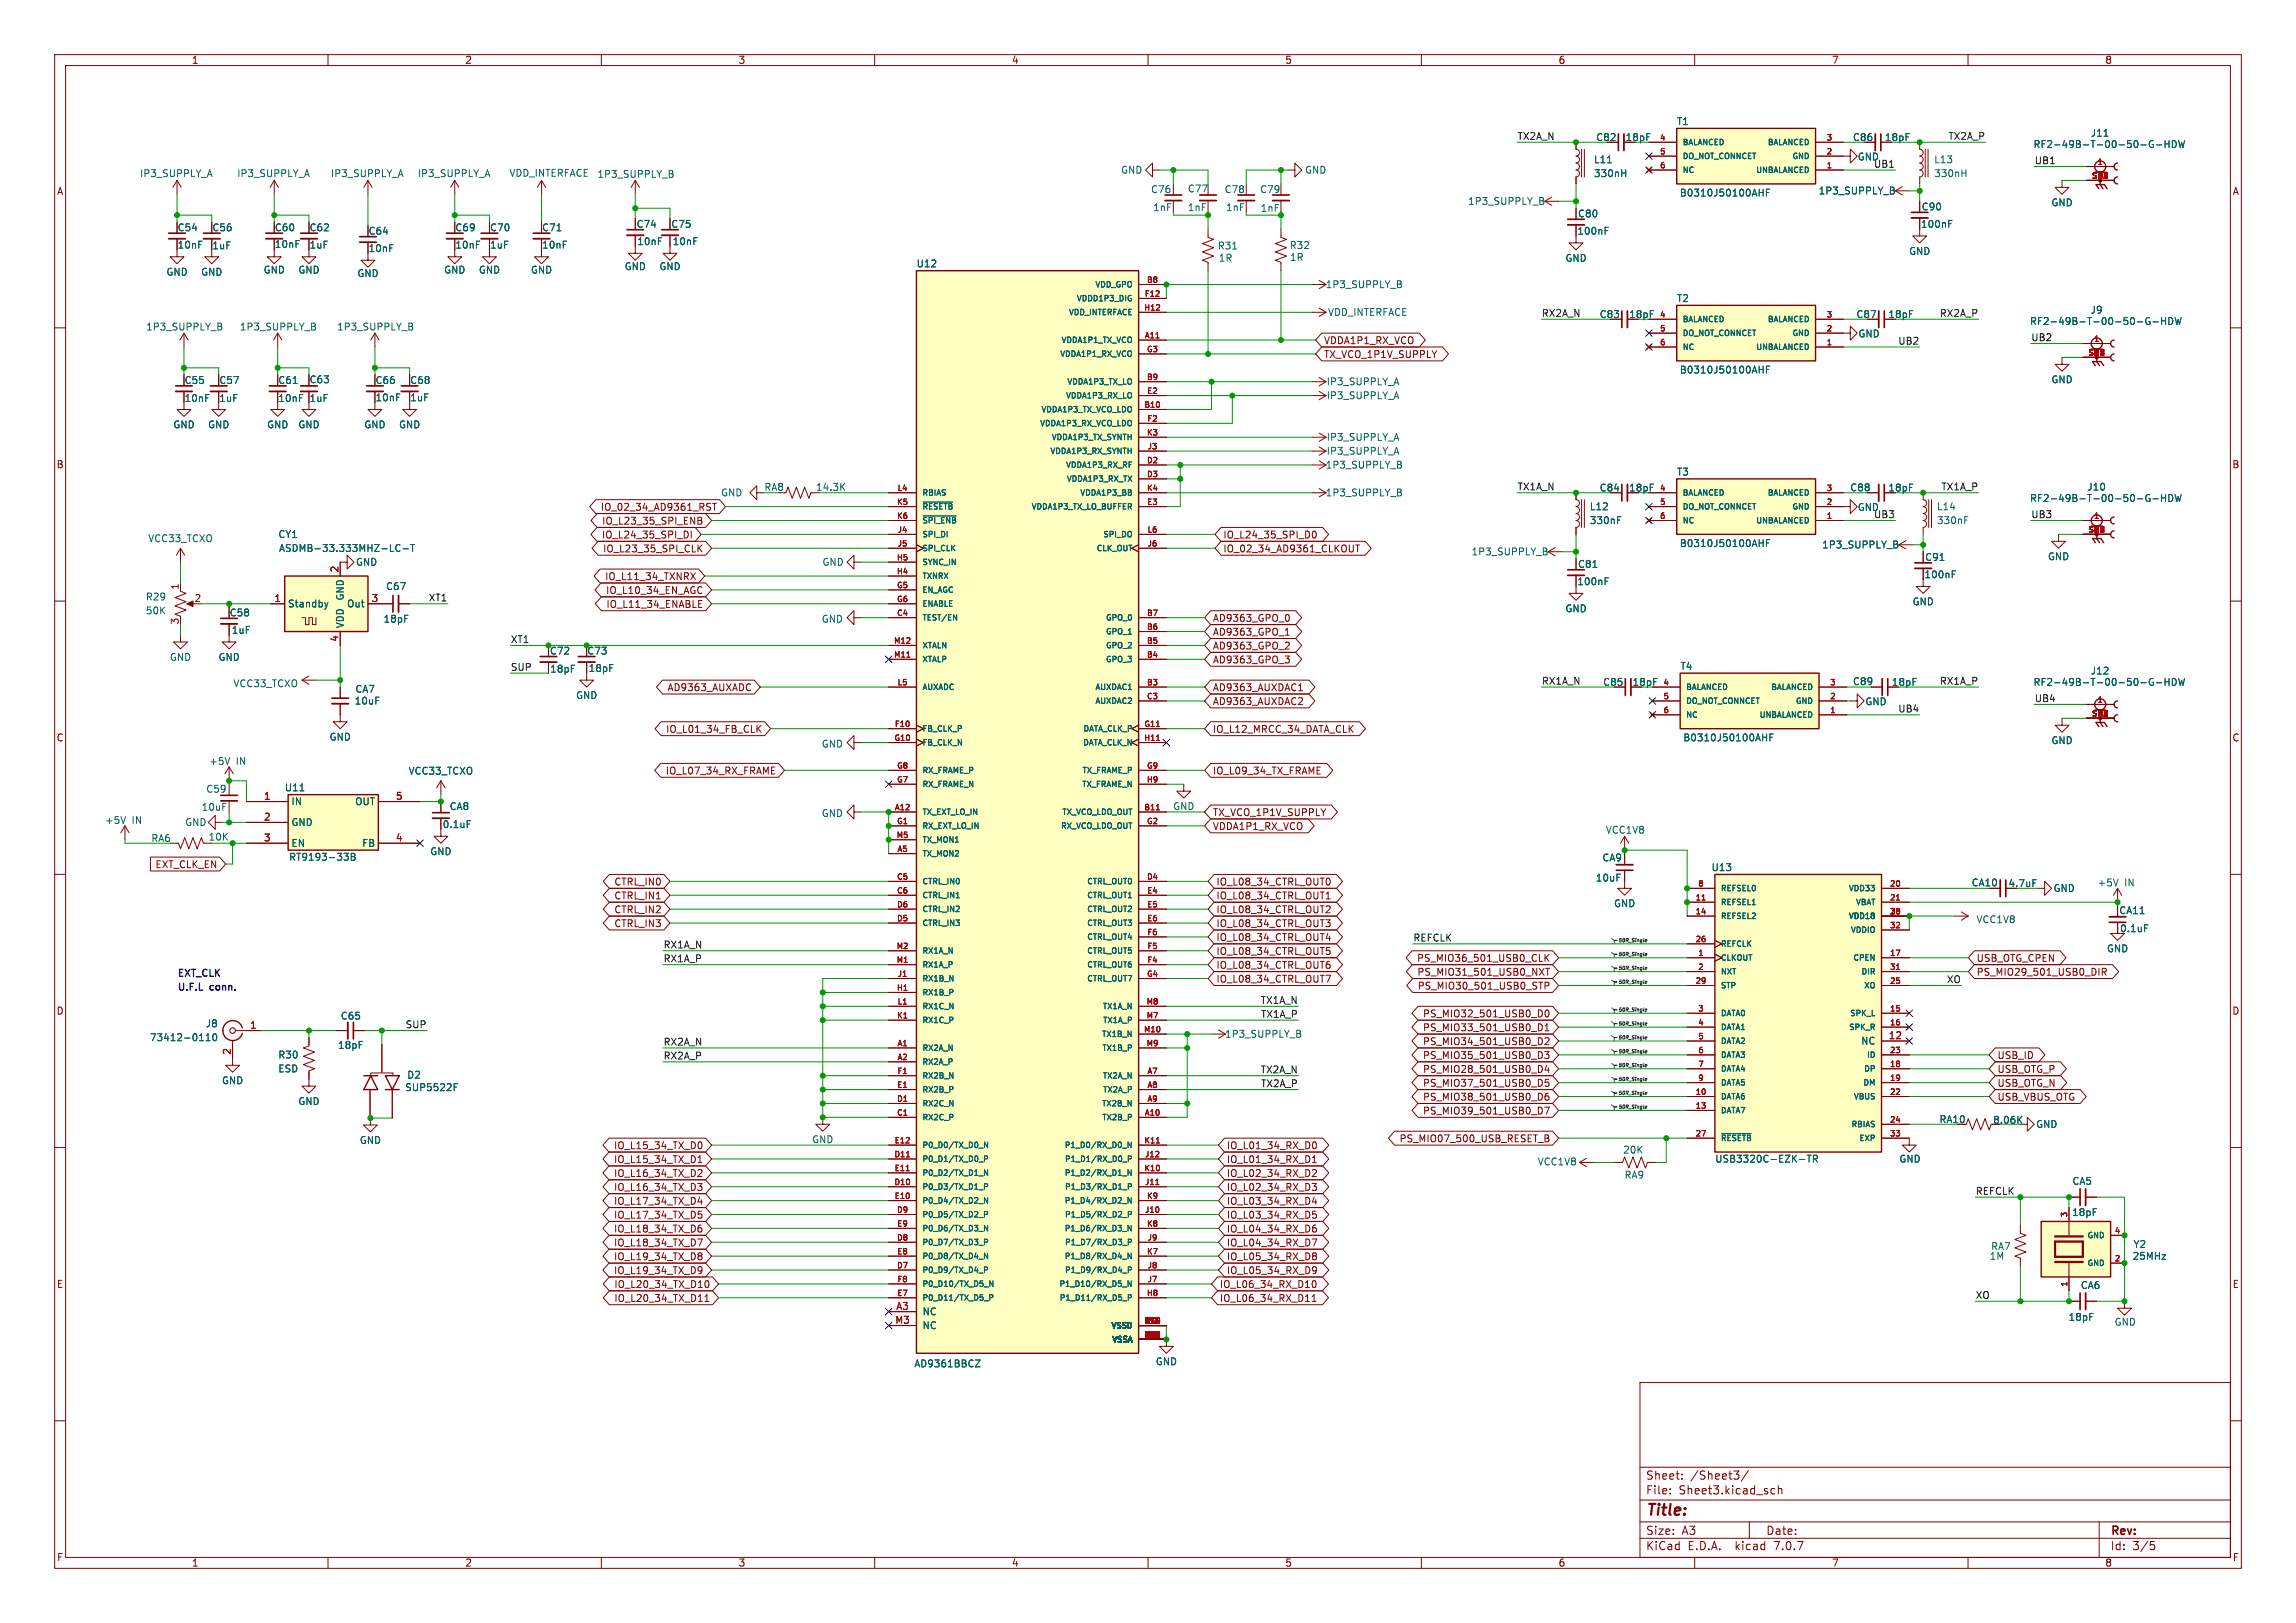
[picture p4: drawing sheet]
<svg xmlns="http://www.w3.org/2000/svg" width="420mm" height="297mm" viewBox="0 0 420 297" stroke-linecap="round" stroke-linejoin="round" font-family="sans-serif">
<defs><g id="words">
<text font-size="2.8" fill="#840000" x="301" y="277.9">Title:</text>
<g font-size="2.1" fill="#840000">
<text x="301" y="273.7">File:</text>
<text x="301" y="271">Sheet:</text>
<text x="307.1" y="273.7">Sheet3.kicad_sch</text>
<text x="309.2" y="271">/Sheet3/</text>
<text x="301" y="281.1">Size:</text>
<text x="307.6" y="281.1">A3</text>
<text x="323" y="281.1">Date:</text>
<text x="386" y="281.3">Rev:</text>
<text x="301" y="283.9">KiCad</text>
<text x="308.7" y="283.9">E.D.A.</text>
<text x="317.6" y="283.9">kicad</text>
<text x="324.8" y="283.9">7.0.7</text>
<text x="386" y="283.9">Id:</text>
<text x="390.1" y="283.9">3/5</text>
</g>
<g font-size="1.8" fill="#840000">
<text x="35" y="11.9">1</text>
<text x="85" y="11.9">2</text>
<text x="135" y="11.9">3</text>
<text x="185" y="11.9">4</text>
<text x="235" y="11.9">5</text>
<text x="285" y="11.9">6</text>
<text x="335" y="11.9">7</text>
<text x="385" y="11.9">8</text>
<text x="297.3" y="26">18pF</text>
<text x="10.3" y="35.9">A</text>
<text x="408.3" y="35.9">A</text>
<text x="116.3" y="41.9">C74</text>
<text x="122.7" y="41.9">C75</text>
<text x="288.6" y="40">C80</text>
<text x="351.4" y="38.7">C90</text>
<text x="32.4" y="42.5">C54</text>
<text x="38.7" y="42.5">C56</text>
<text x="50.2" y="42.5">C60</text>
<text x="50.2" y="45.6">10nF</text>
<text x="56.5" y="42.5">C62</text>
<text x="67.3" y="43.2">C64</text>
<text x="83.2" y="42.5">C69</text>
<text x="89.5" y="42.5">C70</text>
<text x="99.1" y="42.5">C71</text>
<text x="297.9" y="58.4">18pF</text>
<text x="242.1" y="65.7">TX_VCO_1P1V_SUPPLY</text>
<text x="242.1" y="63.2">VDDA1P1_RX_VCO</text>
<text x="33.7" y="70.5">C55</text>
<text x="40" y="70.5">C57</text>
<text x="50.8" y="70.5">C61</text>
<text x="56.5" y="70.3">C63</text>
<text x="68.6" y="70.5">C66</text>
<text x="74.9" y="70.5">C68</text>
<text x="10.3" y="85.9">B</text>
<text x="408.2" y="85.9">B</text>
<text x="109.8" y="93.7">IO_02_34_AD9361_RST</text>
<text x="297.9" y="90.1">18pF</text>
<text x="110" y="98.7">IO_L24_35_SPI_DI</text>
<text x="110" y="96.2">IO_L23_35_SPI_ENB</text>
<text x="110.2" y="101.3">IO_L23_35_SPI_CLK</text>
<text x="223.7" y="98.7">IO_L24_35_SPI_D0</text>
<text x="223.7" y="101.3">IO_02_34_AD9361_CLKOUT</text>
<text x="110.6" y="106.4">IO_L11_34_TXNRX</text>
<text x="288.6" y="104.1">C81</text>
<text x="352.1" y="102.8">C91</text>
<text x="41.9" y="113">C58</text>
<text x="110.8" y="108.9">IO_L10_34_EN_AGC</text>
<text x="110.8" y="111.4">IO_L11_34_ENABLE</text>
<text x="221.8" y="114">AD9363_GPO_0</text>
<text x="100.5" y="120">C72</text>
<text x="107.3" y="120">C73</text>
<text x="221.8" y="116.5">AD9363_GPO_1</text>
<text x="221.8" y="119.1">AD9363_GPO_2</text>
<text x="221.8" y="121.6">AD9363_GPO_3</text>
<text x="298.5" y="125.7">18pF</text>
<text x="122" y="126.7">AD9363_AUXADC</text>
<text x="221.8" y="126.7">AD9363_AUXDAC1</text>
<text x="221.8" y="129.2">AD9363_AUXDAC2</text>
<text x="10.3" y="135.9">C</text>
<text x="121.7" y="134.3">IO_L01_34_FB_CLK</text>
<text x="221.8" y="134.3">IO_L12_MRCC_34_DATA_CLK</text>
<text x="408.2" y="135.9">C</text>
<text x="121.7" y="141.9">IO_L07_34_RX_FRAME</text>
<text x="221.8" y="141.9">IO_L09_34_TX_FRAME</text>
<text x="221.8" y="149.5">TX_VCO_1P1V_SUPPLY</text>
<text x="221.8" y="152.1">VDDA1P1_RX_VCO</text>
<text x="28.3" y="159.1">EXT_CLK_EN</text>
<text x="112.3" y="162.2">CTRL_IN0</text>
<text x="112.3" y="164.8">CTRL_IN1</text>
<text x="112.3" y="167.3">CTRL_IN2</text>
<text x="222.4" y="162.2">IO_L08_34_CTRL_OUT0</text>
<text x="222.4" y="167.3">IO_L08_34_CTRL_OUT2</text>
<text x="222.4" y="164.8">IO_L08_34_CTRL_OUT1</text>
<text x="367.3" y="162.5">4.7uF</text>
<text x="387.6" y="167.5">CA11</text>
<text x="112.3" y="169.9">CTRL_IN3</text>
<text x="222.4" y="172.4">IO_L08_34_CTRL_OUT4</text>
<text x="222.4" y="169.9">IO_L08_34_CTRL_OUT3</text>
<text x="222.4" y="174.9">IO_L08_34_CTRL_OUT5</text>
<text x="222.4" y="177.5">IO_L08_34_CTRL_OUT6</text>
<text x="259.1" y="176.2">PS_MIO36_501_USB0_CLK</text>
<text x="259.2" y="178.8">PS_MIO31_501_USB0_NXT</text>
<text x="361.5" y="178.8">PS_MIO29_501_USB0_DIR</text>
<text x="361.5" y="176.2">USB_OTG_CPEN</text>
<text x="10.3" y="185.9">D</text>
<text x="222.4" y="180">IO_L08_34_CTRL_OUT7</text>
<text x="259.2" y="181.3">PS_MIO30_501_USB0_STP</text>
<text x="408.2" y="185.9">D</text>
<text x="260.2" y="188.9">PS_MIO33_501_USB0_D1</text>
<text x="260.2" y="191.5">PS_MIO34_501_USB0_D2</text>
<text x="260.2" y="186.4">PS_MIO32_501_USB0_D0</text>
<text x="260.2" y="196.5">PS_MIO28_501_USB0_D4</text>
<text x="260.2" y="194">PS_MIO35_501_USB0_D3</text>
<text x="365.3" y="194">USB_ID</text>
<text x="365.3" y="196.5">USB_OTG_P</text>
<text x="260.2" y="199.1">PS_MIO37_501_USB0_D5</text>
<text x="260.2" y="201.6">PS_MIO38_501_USB0_D6</text>
<text x="365.3" y="201.6">USB_VBUS_OTG</text>
<text x="365.3" y="199.1">USB_OTG_N</text>
<text x="255.9" y="209.2">PS_MIO07_500_USB_RESET_B</text>
<text x="260.2" y="204.2">PS_MIO39_501_USB0_D7</text>
<text x="354.7" y="205.7">RA10</text>
<text x="364.5" y="205.8">8.06K</text>
<text x="112.2" y="210.5">IO_L15_34_TX_D0</text>
<text x="112.2" y="213">IO_L15_34_TX_D1</text>
<text x="112.2" y="215.6">IO_L16_34_TX_D2</text>
<text x="224.3" y="213">IO_L01_34_RX_D1</text>
<text x="224.3" y="210.5">IO_L01_34_RX_D0</text>
<text x="224.3" y="215.6">IO_L02_34_RX_D2</text>
<text x="112.2" y="220.7">IO_L17_34_TX_D4</text>
<text x="112.2" y="218.1">IO_L16_34_TX_D3</text>
<text x="224.3" y="220.7">IO_L03_34_RX_D4</text>
<text x="224.3" y="218.1">IO_L02_34_RX_D3</text>
<text x="112.2" y="225.7">IO_L18_34_TX_D6</text>
<text x="112.2" y="223.2">IO_L17_34_TX_D5</text>
<text x="224.3" y="223.2">IO_L03_34_RX_D5</text>
<text x="224.3" y="225.7">IO_L04_34_RX_D6</text>
<text x="112.2" y="230.8">IO_L19_34_TX_D8</text>
<text x="112.2" y="233.4">IO_L19_34_TX_D9</text>
<text x="112.2" y="228.3">IO_L18_34_TX_D7</text>
<text x="224.3" y="230.8">IO_L05_34_RX_D8</text>
<text x="224.3" y="233.4">IO_L05_34_RX_D9</text>
<text x="224.3" y="228.3">IO_L04_34_RX_D7</text>
<text x="10.3" y="235.9">E</text>
<text x="112.3" y="235.9">IO_L20_34_TX_D10</text>
<text x="112.3" y="238.4">IO_L20_34_TX_D11</text>
<text x="223" y="235.9">IO_L06_34_RX_D10</text>
<text x="223" y="238.4">IO_L06_34_RX_D11</text>
<text x="408.3" y="235.9">E</text>
<text x="10.3" y="285.9">F</text>
<text x="35" y="286.9">1</text>
<text x="85" y="286.9">2</text>
<text x="135" y="286.9">3</text>
<text x="185" y="286.9">4</text>
<text x="235" y="286.9">5</text>
<text x="285" y="286.9">6</text>
<text x="335" y="286.9">7</text>
<text x="385" y="286.9">8</text>
<text x="408.3" y="285.9">F</text>
</g>
<g font-size="1.8" fill="#006464">
<text x="306.7" y="23.1">T1</text>
<text x="291.9" y="26">C82</text>
<text x="338.8" y="26">C86</text>
<text x="339.7" y="29.6">GND</text>
<text x="344.7" y="26">18pF</text>
<text x="371.9" y="27.3">RF2-49B-T-00-50-G-HDW</text>
<text x="382.4" y="25.2">J11</text>
<text x="25.5" y="32.6">IP3_SUPPLY_A</text>
<text x="43.3" y="32.6">IP3_SUPPLY_A</text>
<text x="60.4" y="32.6">IP3_SUPPLY_A</text>
<text x="76.3" y="32.6">IP3_SUPPLY_A</text>
<text x="93.1" y="32.5">VDD_INTERFACE</text>
<text x="109.2" y="32.7">1P3_SUPPLY_B</text>
<text x="205" y="32">GND</text>
<text x="210.4" y="35.5">C76</text>
<text x="217.2" y="35.4">C77</text>
<text x="223.9" y="35.5">C78</text>
<text x="230.4" y="35.5">C79</text>
<text x="238.6" y="32">GND</text>
<text x="291.5" y="30.1">L11</text>
<text x="291.5" y="32.6">330nH</text>
<text x="332.6" y="35.8">1P3_SUPPLY_B</text>
<text x="342.7" y="30.8">UB1</text>
<text x="353.7" y="30.1">L13</text>
<text x="353.7" y="32.6">330nH</text>
<text x="210.8" y="38.8">1nF</text>
<text x="217.2" y="38.8">1nF</text>
<text x="224.2" y="38.8">1nF</text>
<text x="230.5" y="39">1nF</text>
<text x="268.4" y="37.7">1P3_SUPPLY_B</text>
<text x="307.2" y="36.2">B0310J50100AHF</text>
<text x="351.3" y="41.9">100nF</text>
<text x="375.2" y="37.9">GND</text>
<text x="32.4" y="45.7">10nF</text>
<text x="38.7" y="45.8">1uF</text>
<text x="56.5" y="45.7">1uF</text>
<text x="67.3" y="46.3">10nF</text>
<text x="83.2" y="45.7">10nF</text>
<text x="89.5" y="45.7">1uF</text>
<text x="99.1" y="45.7">10nF</text>
<text x="116.5" y="45.1">10nF</text>
<text x="122.9" y="45.1">10nF</text>
<text x="222.7" y="45.9">R31</text>
<text x="235.8" y="45.8">R32</text>
<text x="235.9" y="47.9">1R</text>
<text x="288.4" y="43.2">100nF</text>
<text x="349.1" y="46.8">GND</text>
<text x="30.3" y="50.6">GND</text>
<text x="36.7" y="50.6">GND</text>
<text x="48.1" y="50.3">GND</text>
<text x="54.5" y="50.3">GND</text>
<text x="65.3" y="50.9">GND</text>
<text x="81.1" y="50.3">GND</text>
<text x="87.5" y="50.3">GND</text>
<text x="97" y="50.3">GND</text>
<text x="114.2" y="49.6">GND</text>
<text x="120.5" y="49.6">GND</text>
<text x="167.6" y="49.1">U12</text>
<text x="222.8" y="48.1">1R</text>
<text x="242.4" y="52.9">1P3_SUPPLY_B</text>
<text x="286.3" y="48.1">GND</text>
<text x="242.8" y="58">VDD_INTERFACE</text>
<text x="292.5" y="58.4">C83</text>
<text x="306.7" y="55.5">T2</text>
<text x="339.5" y="58.4">C87</text>
<text x="345.3" y="58.4">18pF</text>
<text x="371.2" y="59.7">RF2-49B-T-00-50-G-HDW</text>
<text x="382.3" y="57.6">J9</text>
<text x="26.6" y="60.7">1P3_SUPPLY_B</text>
<text x="43.8" y="60.7">1P3_SUPPLY_B</text>
<text x="61.6" y="60.7">1P3_SUPPLY_B</text>
<text x="339.8" y="62">GND</text>
<text x="242.6" y="70.7">IP3_SUPPLY_A</text>
<text x="307.2" y="68.6">B0310J50100AHF</text>
<text x="375.2" y="70.3">GND</text>
<text x="33.7" y="73.8">10nF</text>
<text x="40" y="73.8">1uF</text>
<text x="50.8" y="73.8">10nF</text>
<text x="56.5" y="73.8">1uF</text>
<text x="68.6" y="73.6">10nF</text>
<text x="74.9" y="73.6">1uF</text>
<text x="242.6" y="73.3">IP3_SUPPLY_A</text>
<text x="31.6" y="78.6">GND</text>
<text x="38" y="78.6">GND</text>
<text x="48.8" y="78.6">GND</text>
<text x="54.5" y="78.6">GND</text>
<text x="66.5" y="78.6">GND</text>
<text x="72.9" y="78.6">GND</text>
<text x="242.6" y="80.9">IP3_SUPPLY_A</text>
<text x="242.6" y="83.4">IP3_SUPPLY_A</text>
<text x="242.4" y="86">1P3_SUPPLY_B</text>
<text x="306.7" y="87.2">T3</text>
<text x="381.7" y="90">J10</text>
<text x="131.8" y="91">GND</text>
<text x="149.2" y="90">14.3K</text>
<text x="242.4" y="91">1P3_SUPPLY_B</text>
<text x="290.7" y="93.6">L12</text>
<text x="292.5" y="90.1">C84</text>
<text x="338.4" y="90.1">C88</text>
<text x="339.7" y="93.7">GND</text>
<text x="342.7" y="94.9">UB3</text>
<text x="345.3" y="90.1">18pF</text>
<text x="354.2" y="93.6">L14</text>
<text x="371.2" y="92.1">RF2-49B-T-00-50-G-HDW</text>
<text x="27" y="99.4">VCC33_TCXO</text>
<text x="50.8" y="98.7">CY1</text>
<text x="50.9" y="101.2">ASDMB-33.333MHZ-LC-T</text>
<text x="269.1" y="101.8">1P3_SUPPLY_B</text>
<text x="290.7" y="96.1">330nF</text>
<text x="307.2" y="100.3">B0310J50100AHF</text>
<text x="333.2" y="100.6">1P3_SUPPLY_B</text>
<text x="354.2" y="96.1">330nF</text>
<text x="65" y="103.7">GND</text>
<text x="150.3" y="103.7">GND</text>
<text x="288.4" y="107.3">100nF</text>
<text x="351.9" y="106">100nF</text>
<text x="374.5" y="102.7">GND</text>
<text x="26.6" y="110.1">R29</text>
<text x="26.6" y="112.6">50K</text>
<text x="52.6" y="111.4">Standby</text>
<text x="63.1" y="110" transform="rotate(-90 63.1 110)">GND</text>
<text x="63.4" y="111.4">Out</text>
<text x="70.5" y="108.2">C67</text>
<text x="286.3" y="112.2">GND</text>
<text x="349.8" y="111">GND</text>
<text x="42.3" y="116.2">1uF</text>
<text x="63.1" y="115.1" transform="rotate(-90 63.1 115.1)">VDD</text>
<text x="70.1" y="114.1">18pF</text>
<text x="150.2" y="114.1">GND</text>
<text x="31" y="121.1">GND</text>
<text x="39.9" y="121.1">GND</text>
<text x="42.6" y="126">VCC33_TCXO</text>
<text x="100.5" y="123.3">18pF</text>
<text x="107.6" y="123.2">18pF</text>
<text x="293.2" y="125.7">C85</text>
<text x="307.3" y="122.8">T4</text>
<text x="338.8" y="125.6">C89</text>
<text x="346" y="125.7">18pF</text>
<text x="371.9" y="125.7">RF2-49B-T-00-50-G-HDW</text>
<text x="382.4" y="123.6">J12</text>
<text x="64.8" y="129.1">10uF</text>
<text x="64.9" y="127">CA7</text>
<text x="105.3" y="128.1">GND</text>
<text x="341.1" y="129.3">GND</text>
<text x="60.2" y="135.7">GND</text>
<text x="150.2" y="137">GND</text>
<text x="307.8" y="135.9">B0310J50100AHF</text>
<text x="375.2" y="136.4">GND</text>
<text x="38.2" y="140.2">+5V</text>
<text x="43.2" y="140.2">IN</text>
<text x="74.6" y="142">VCC33_TCXO</text>
<text x="36.8" y="148.6">10uF</text>
<text x="37.6" y="145.3">C59</text>
<text x="52" y="145">U11</text>
<text x="53.2" y="147.5">IN</text>
<text x="64.9" y="147.5">OUT</text>
<text x="82.1" y="148.4">CA8</text>
<text x="150.2" y="149.7">GND</text>
<text x="214.5" y="148.4">GND</text>
<text x="19.1" y="151">+5V</text>
<text x="24.2" y="151">IN</text>
<text x="27.6" y="154.3">RA6</text>
<text x="33.8" y="151.4">GND</text>
<text x="38.1" y="154">10K</text>
<text x="53.2" y="151.4">GND</text>
<text x="53.2" y="155.2">EN</text>
<text x="66.1" y="155.2">FB</text>
<text x="80.9" y="151.7">0.1uF</text>
<text x="293.6" y="152.8">VCC1V8</text>
<text x="52.8" y="157.7">RT9193-33B</text>
<text x="78.6" y="156.7">GND</text>
<text x="291.8" y="161.5">10uF</text>
<text x="293" y="157.8">CA9</text>
<text x="313" y="159.6">U13</text>
<text x="295.1" y="166.2">GND</text>
<text x="360.6" y="162.4">CA10</text>
<text x="375.5" y="163.4">GND</text>
<text x="383.6" y="162.4">+5V</text>
<text x="388.6" y="162.4">IN</text>
<text x="361.5" y="169.1">VCC1V8</text>
<text x="387.7" y="170.8">0.1uF</text>
<text x="385.3" y="174.5">GND</text>
<text x="27.3" y="190.7">73412-0110</text>
<text x="37.5" y="188.2">J8</text>
<text x="62.2" y="186.8">C65</text>
<text x="224" y="190.1">1P3_SUPPLY_B</text>
<text x="340.3" y="191.4">NC</text>
<text x="50.8" y="196.4">ESD</text>
<text x="50.8" y="193.9">R30</text>
<text x="61.7" y="192.1">18pF</text>
<text x="74.4" y="197.6">D2</text>
<text x="40.5" y="198.6">GND</text>
<text x="54.5" y="202.4">GND</text>
<text x="74" y="199.9">SUP5522F</text>
<text x="65.7" y="209.5">GND</text>
<text x="148.5" y="209.4">GND</text>
<text x="372.4" y="206.6">GND</text>
<text x="281.2" y="213.5">VCC1V8</text>
<text x="296.8" y="211.3">20K</text>
<text x="297.1" y="215.9">RA9</text>
<text x="313.6" y="213">USB3320C-EZK-TR</text>
<text x="347.3" y="213">GND</text>
<text x="379" y="217">CA5</text>
<text x="378.9" y="222.7">18pF</text>
<text x="363.9" y="230.7">1M</text>
<text x="364.1" y="229">RA7</text>
<text x="390" y="230.7">25MHz</text>
<text x="390.2" y="228.6">Y2</text>
<text x="380.5" y="236.1">CA6</text>
<text x="168.7" y="240.9">NC</text>
<text x="168.7" y="243.4">NC</text>
<text x="378.3" y="241.9">18pF</text>
<text x="386.7" y="242.8">GND</text>
<text x="167.1" y="250.4">AD9361BBCZ</text>
<text x="211.3" y="250">GND</text>
</g>
<g font-size="1.8" fill="#0f0f0f">
<text x="277.5" y="25.7">TX2A_N</text>
<text x="356.3" y="25.7">TX2A_P</text>
<text x="372.1" y="30.1">UB1</text>
<text x="281.9" y="58.1">RX2A_N</text>
<text x="354.7" y="58.1">RX2A_P</text>
<text x="347.1" y="63.2">UB2</text>
<text x="371.5" y="62.5">UB2</text>
<text x="277.5" y="89.8">TX1A_N</text>
<text x="355" y="89.8">TX1A_P</text>
<text x="371.5" y="94.9">UB3</text>
<text x="78.3" y="110.1">XT1</text>
<text x="93.3" y="117.8">XT1</text>
<text x="93.3" y="122.8">SUP</text>
<text x="281.9" y="125.4">RX1A_N</text>
<text x="354.7" y="125.4">RX1A_P</text>
<text x="347.1" y="130.5">UB4</text>
<text x="372.1" y="128.6">UB4</text>
<text x="121.3" y="173.6">RX1A_N</text>
<text x="258.4" y="172.4">REFCLK</text>
<text x="121.3" y="176.2">RX1A_P</text>
<text x="356" y="180">XO</text>
<text x="230.5" y="183.8">TX1A_N</text>
<text x="74.1" y="188.2">SUP</text>
<text x="121.3" y="191.4">RX2A_N</text>
<text x="230.6" y="186.3">TX1A_P</text>
<text x="121.3" y="194">RX2A_P</text>
<text x="230.5" y="196.5">TX2A_N</text>
<text x="230.6" y="199">TX2A_P</text>
<text x="361.3" y="218.7">REFCLK</text>
<text x="361.3" y="237.8">XO</text>
</g>
<text font-size="1.8" fill="#009600" x="139.7" y="90">RA8</text>
<g font-size="1.8" fill="#a90000">
<text x="62" y="104.8" transform="rotate(-90 62 104.8)">2</text>
<text x="32.8" y="108" transform="rotate(-90 32.8 108)">1</text>
<text x="35.5" y="110.2">2</text>
<text x="50.1" y="110.2">1</text>
<text x="67.9" y="110.2">3</text>
<text x="32.8" y="114.4" transform="rotate(-90 32.8 114.4)">3</text>
<text x="62" y="117.5" transform="rotate(-90 62 117.5)">4</text>
<text x="48.2" y="146.4">1</text>
<text x="72.3" y="146.4">5</text>
<text x="48.2" y="150.2">2</text>
<text x="48.2" y="154.1">3</text>
<text x="72.3" y="154.1">4</text>
<text x="45.6" y="188.3">1</text>
<text x="345.4" y="190.2">12</text>
<text x="42.3" y="193.1" transform="rotate(-90 42.3 193.1)">2</text>
<text x="163.8" y="239.8">A3</text>
<text x="163.7" y="242.3">M3</text>
</g>
<g font-size="1.8" fill="#0000c2">
<text x="32.4" y="178.8">EXT_CLK</text>
<text x="32.4" y="181.4">U.F.L</text>
<text x="38.5" y="181.4">conn.</text>
</g>
<g font-size="1.4" fill="#a90000">
<text x="303.6" y="25.8">4</text>
<text x="303.6" y="28.3">5</text>
<text x="334" y="28.3">2</text>
<text x="334" y="25.8">3</text>
<text x="303.6" y="30.9">6</text>
<text x="334" y="30.9">1</text>
<text x="382.5" y="32.8">SH1</text>
<text x="383.6" y="30.2">1</text>
<text x="384.5" y="32.8">2</text>
<text x="209.7" y="51.8">B8</text>
<text x="209.2" y="56.9">H12</text>
<text x="209.3" y="54.4">F12</text>
<text x="303.6" y="58.2">4</text>
<text x="334" y="58.2">3</text>
<text x="209.3" y="62">A11</text>
<text x="209.7" y="64.5">G3</text>
<text x="303.6" y="60.7">5</text>
<text x="303.6" y="63.2">6</text>
<text x="334" y="63.2">1</text>
<text x="334" y="60.7">2</text>
<text x="381.9" y="65.2">SH1</text>
<text x="382.9" y="62.6">1</text>
<text x="383.9" y="65.2">2</text>
<text x="209.7" y="69.6">B9</text>
<text x="209.2" y="74.7">B10</text>
<text x="209.7" y="72.1">E2</text>
<text x="209.8" y="77.2">F2</text>
<text x="209.7" y="79.8">K3</text>
<text x="209.8" y="82.3">J3</text>
<text x="164.1" y="89.9">L4</text>
<text x="209.7" y="84.8">D2</text>
<text x="209.7" y="87.4">D3</text>
<text x="209.7" y="89.9">K4</text>
<text x="303.6" y="89.9">4</text>
<text x="334" y="89.9">3</text>
<text x="164" y="92.5">K5</text>
<text x="164" y="95">K6</text>
<text x="209.7" y="92.5">E3</text>
<text x="303.6" y="92.5">5</text>
<text x="303.6" y="95">6</text>
<text x="334" y="95">1</text>
<text x="334" y="92.5">2</text>
<text x="382.9" y="95">1</text>
<text x="164.1" y="97.5">J4</text>
<text x="164.1" y="100.1">J5</text>
<text x="209.8" y="97.5">L6</text>
<text x="209.8" y="100.1">J6</text>
<text x="381.9" y="97.5">SH1</text>
<text x="383.9" y="97.5">2</text>
<text x="164" y="105.2">H4</text>
<text x="164" y="102.6">H5</text>
<text x="164" y="107.7">G5</text>
<text x="164" y="112.8">C4</text>
<text x="164" y="110.2">G6</text>
<text x="209.7" y="112.8">B7</text>
<text x="163.4" y="117.9">M12</text>
<text x="209.7" y="117.9">B5</text>
<text x="209.7" y="115.3">B6</text>
<text x="163.4" y="120.4">M11</text>
<text x="164.1" y="125.5">L5</text>
<text x="209.7" y="125.5">B3</text>
<text x="209.7" y="120.4">B4</text>
<text x="304.2" y="125.5">4</text>
<text x="334.7" y="125.5">3</text>
<text x="209.7" y="128">C3</text>
<text x="304.2" y="128">5</text>
<text x="304.2" y="130.6">6</text>
<text x="334.7" y="130.6">1</text>
<text x="334.7" y="128">2</text>
<text x="382.5" y="131.2">SH1</text>
<text x="383.6" y="128.7">1</text>
<text x="384.5" y="131.2">2</text>
<text x="163.5" y="135.6">G10</text>
<text x="163.6" y="133.1">F10</text>
<text x="209.2" y="135.6">H11</text>
<text x="209.2" y="133.1">G11</text>
<text x="164" y="143.3">G7</text>
<text x="164" y="140.7">G8</text>
<text x="209.7" y="143.3">H9</text>
<text x="209.7" y="140.7">G9</text>
<text x="163.6" y="148.3">A12</text>
<text x="209.2" y="148.3">B11</text>
<text x="163.9" y="153.4">M5</text>
<text x="164" y="150.9">G1</text>
<text x="164.1" y="156">A5</text>
<text x="209.7" y="150.9">G2</text>
<text x="164" y="161">C5</text>
<text x="209.7" y="161">D4</text>
<text x="164" y="163.6">C6</text>
<text x="164" y="166.1">D6</text>
<text x="209.7" y="163.6">E4</text>
<text x="209.7" y="166.1">E5</text>
<text x="310.1" y="164.8">11</text>
<text x="310.1" y="167.4">14</text>
<text x="310.5" y="162.3">8</text>
<text x="345.6" y="162.3">20</text>
<text x="345.6" y="164.8">21</text>
<text x="345.6" y="167.4">30</text>
<text x="163.9" y="173.7">M2</text>
<text x="164" y="168.7">D5</text>
<text x="209.7" y="168.7">E6</text>
<text x="209.8" y="173.7">F5</text>
<text x="209.8" y="171.2">F6</text>
<text x="310.1" y="172.5">26</text>
<text x="345.6" y="169.9">32</text>
<text x="163.9" y="176.3">M1</text>
<text x="164.1" y="178.8">J1</text>
<text x="209.7" y="178.8">G4</text>
<text x="209.8" y="176.3">F4</text>
<text x="310.5" y="175">1</text>
<text x="310.5" y="177.5">2</text>
<text x="345.6" y="175">17</text>
<text x="345.6" y="177.5">31</text>
<text x="164" y="181.4">H1</text>
<text x="164.1" y="183.9">L1</text>
<text x="209.6" y="183.9">M8</text>
<text x="310.1" y="180.1">29</text>
<text x="310.5" y="185.2">3</text>
<text x="345.6" y="185.2">15</text>
<text x="345.6" y="180.1">25</text>
<text x="164" y="186.4">K1</text>
<text x="164.1" y="191.5">A1</text>
<text x="209.1" y="189">M10</text>
<text x="209.6" y="186.4">M7</text>
<text x="209.6" y="191.5">M9</text>
<text x="310.5" y="187.7">4</text>
<text x="310.5" y="190.2">5</text>
<text x="345.6" y="187.7">16</text>
<text x="164.1" y="194.1">A2</text>
<text x="164.1" y="196.6">F1</text>
<text x="209.8" y="196.6">A7</text>
<text x="310.5" y="192.8">6</text>
<text x="310.5" y="195.3">7</text>
<text x="310.5" y="197.9">9</text>
<text x="345.6" y="195.3">18</text>
<text x="345.6" y="197.9">19</text>
<text x="345.6" y="192.8">23</text>
<text x="164" y="201.7">D1</text>
<text x="164" y="199.1">E1</text>
<text x="209.8" y="199.1">A8</text>
<text x="209.8" y="201.7">A9</text>
<text x="310.1" y="200.4">10</text>
<text x="310.1" y="202.9">13</text>
<text x="345.6" y="200.4">22</text>
<text x="163.5" y="209.3">E12</text>
<text x="164" y="204.2">C1</text>
<text x="209.2" y="209.3">K11</text>
<text x="209.3" y="204.2">A10</text>
<text x="310.1" y="208">27</text>
<text x="345.6" y="205.5">24</text>
<text x="345.6" y="208">33</text>
<text x="163.5" y="211.8">D11</text>
<text x="163.5" y="214.4">E11</text>
<text x="209.2" y="214.4">K10</text>
<text x="209.3" y="211.8">J12</text>
<text x="163.5" y="216.9">D10</text>
<text x="163.5" y="219.5">E10</text>
<text x="164" y="222">D9</text>
<text x="209.3" y="222">J10</text>
<text x="209.3" y="216.9">J11</text>
<text x="209.7" y="219.5">K9</text>
<text x="164" y="227.1">D8</text>
<text x="164" y="224.5">E9</text>
<text x="209.7" y="224.5">K8</text>
<text x="209.8" y="227.1">J9</text>
<text x="378.2" y="222.9" transform="rotate(-90 378.2 222.9)">3</text>
<text x="386.7" y="225.8">4</text>
<text x="164" y="232.2">D7</text>
<text x="164" y="229.6">E8</text>
<text x="209.7" y="229.6">K7</text>
<text x="209.8" y="232.2">J8</text>
<text x="386.7" y="230.9">2</text>
<text x="164" y="237.2">E7</text>
<text x="164.1" y="234.7">F8</text>
<text x="209.7" y="237.2">H8</text>
<text x="209.8" y="234.7">J7</text>
<text x="378.2" y="235.6" transform="rotate(-90 378.2 235.6)">1</text>
<text x="209.2" y="242.3">K12</text>
<text x="209.3" y="244.9">L10</text>
<text x="209.7" y="242.3">H7</text>
<text x="209.8" y="242.3">F7</text>
</g>
<g font-size="1.4" fill="#006464">
<text x="307.7" y="26.8">BALANCED</text>
<text x="307.7" y="29.3">DO_NOT_CONNCET</text>
<text x="323.2" y="26.8">BALANCED</text>
<text x="327.7" y="29.3">GND</text>
<text x="307.7" y="31.9">NC</text>
<text x="321.1" y="31.9">UNBALANCED</text>
<text x="200.2" y="52.8">VDD_GPO</text>
<text x="195.4" y="57.9">VDD_INTERFACE</text>
<text x="196.8" y="55.3">VDDD1P3_DIG</text>
<text x="307.7" y="59.2">BALANCED</text>
<text x="323.2" y="59.2">BALANCED</text>
<text x="193.8" y="65.5">VDDA1P1_RX_VCO</text>
<text x="194" y="63">VDDA1P1_TX_VCO</text>
<text x="307.7" y="61.7">DO_NOT_CONNCET</text>
<text x="307.7" y="64.2">NC</text>
<text x="321.1" y="64.2">UNBALANCED</text>
<text x="327.7" y="61.7">GND</text>
<text x="195.1" y="70.6">VDDA1P3_TX_LO</text>
<text x="190.4" y="75.7">VDDA1P3_TX_VCO_LDO</text>
<text x="194.9" y="73.1">VDDA1P3_RX_LO</text>
<text x="190.1" y="78.2">VDDA1P3_RX_VCO_LDO</text>
<text x="192" y="83.3">VDDA1P3_RX_SYNTH</text>
<text x="192.3" y="80.7">VDDA1P3_TX_SYNTH</text>
<text x="194.9" y="85.8">VDDA1P3_RX_RF</text>
<text x="195" y="88.4">VDDA1P3_RX_TX</text>
<text x="168.7" y="93.4">~{RESETB}</text>
<text x="168.7" y="96">~{SPI_ENB}</text>
<text x="168.7" y="90.9">RBIAS</text>
<text x="188.6" y="93.4">VDDA1P3_TX_LO_BUFFER</text>
<text x="197.5" y="90.9">VDDA1P3_BB</text>
<text x="307.7" y="90.9">BALANCED</text>
<text x="307.7" y="93.4">DO_NOT_CONNCET</text>
<text x="307.7" y="96">NC</text>
<text x="321.1" y="96">UNBALANCED</text>
<text x="323.2" y="90.9">BALANCED</text>
<text x="327.7" y="93.4">GND</text>
<text x="168.7" y="98.5">SPI_DI</text>
<text x="168.7" y="101.1">SPI_CLK</text>
<text x="200.5" y="101.1">CLK_OUT</text>
<text x="201.7" y="98.5">SPI_DO</text>
<text x="168.7" y="106.1">TXNRX</text>
<text x="168.7" y="103.6">SYNC_IN</text>
<text x="168.7" y="113.8">TEST/EN</text>
<text x="168.7" y="108.7">EN_AGC</text>
<text x="168.7" y="111.2">ENABLE</text>
<text x="202.2" y="113.8">GPO_0</text>
<text x="168.7" y="118.8">XTALN</text>
<text x="202.2" y="118.8">GPO_2</text>
<text x="202.2" y="116.3">GPO_1</text>
<text x="168.7" y="121.4">XTALP</text>
<text x="202.2" y="121.4">GPO_3</text>
<text x="168.7" y="126.5">AUXADC</text>
<text x="200.2" y="126.5">AUXDAC1</text>
<text x="200.2" y="129">AUXDAC2</text>
<text x="308.4" y="126.5">BALANCED</text>
<text x="308.4" y="129">DO_NOT_CONNCET</text>
<text x="308.4" y="131.5">NC</text>
<text x="321.7" y="131.5">UNBALANCED</text>
<text x="323.9" y="126.5">BALANCED</text>
<text x="328.4" y="129">GND</text>
<text x="168.7" y="134.1">FB_CLK_P</text>
<text x="168.7" y="136.6">FB_CLK_N</text>
<text x="198" y="136.6">DATA_CLK_N</text>
<text x="198.1" y="134.1">DATA_CLK_P</text>
<text x="168.7" y="141.7">RX_FRAME_P</text>
<text x="197.9" y="141.7">TX_FRAME_P</text>
<text x="168.7" y="149.3">TX_EXT_LO_IN</text>
<text x="168.7" y="144.2">RX_FRAME_N</text>
<text x="194.2" y="149.3">TX_VCO_LDO_OUT</text>
<text x="197.8" y="144.2">TX_FRAME_N</text>
<text x="168.7" y="151.9">RX_EXT_LO_IN</text>
<text x="168.7" y="154.4">TX_MON1</text>
<text x="193.9" y="151.9">RX_VCO_LDO_OUT</text>
<text x="168.7" y="156.9">TX_MON2</text>
<text x="168.7" y="162">CTRL_IN0</text>
<text x="168.7" y="164.6">CTRL_IN1</text>
<text x="168.7" y="167.1">CTRL_IN2</text>
<text x="198.7" y="162">CTRL_OUT0</text>
<text x="198.7" y="164.6">CTRL_OUT1</text>
<text x="198.7" y="167.1">CTRL_OUT2</text>
<text x="314.7" y="165.8">REFSEL1</text>
<text x="314.7" y="163.3">REFSEL0</text>
<text x="338.1" y="163.3">VDD33</text>
<text x="339.4" y="165.8">VBAT</text>
<text x="168.7" y="169.6">CTRL_IN3</text>
<text x="198.7" y="169.6">CTRL_OUT3</text>
<text x="198.7" y="172.2">CTRL_OUT4</text>
<text x="314.7" y="168.4">REFSEL2</text>
<text x="314.7" y="173.5">REFCLK</text>
<text x="338.1" y="168.4">VDD18</text>
<text x="338.4" y="170.9">VDDIO</text>
<text x="168.7" y="179.8">RX1B_N</text>
<text x="168.7" y="177.3">RX1A_P</text>
<text x="168.7" y="174.7">RX1A_N</text>
<text x="198.7" y="177.3">CTRL_OUT6</text>
<text x="198.7" y="174.7">CTRL_OUT5</text>
<text x="198.7" y="179.8">CTRL_OUT7</text>
<text x="314.7" y="176">CLKOUT</text>
<text x="314.7" y="178.5">NXT</text>
<text x="338.9" y="176">CPEN</text>
<text x="340.4" y="178.5">DIR</text>
<text x="168.7" y="182.3">RX1B_P</text>
<text x="168.7" y="184.9">RX1C_N</text>
<text x="201.6" y="184.9">TX1A_N</text>
<text x="314.7" y="181.1">STP</text>
<text x="340.9" y="181.1">XO</text>
<text x="168.7" y="187.4">RX1C_P</text>
<text x="201.4" y="190">TX1B_N</text>
<text x="201.6" y="187.4">TX1A_P</text>
<text x="314.7" y="186.2">DATA0</text>
<text x="314.7" y="188.7">DATA1</text>
<text x="314.7" y="191.2">DATA2</text>
<text x="338.1" y="188.7">SPK_R</text>
<text x="338.3" y="186.2">SPK_L</text>
<text x="168.7" y="192.5">RX2A_N</text>
<text x="168.7" y="195">RX2A_P</text>
<text x="168.7" y="197.6">RX2B_N</text>
<text x="201.5" y="192.5">TX1B_P</text>
<text x="201.6" y="197.6">TX2A_N</text>
<text x="314.7" y="193.8">DATA3</text>
<text x="314.7" y="196.3">DATA4</text>
<text x="340.9" y="196.3">DP</text>
<text x="341.4" y="193.8">ID</text>
<text x="168.7" y="202.7">RX2C_N</text>
<text x="168.7" y="200.1">RX2B_P</text>
<text x="201.4" y="202.7">TX2B_N</text>
<text x="201.6" y="200.1">TX2A_P</text>
<text x="314.7" y="201.4">DATA6</text>
<text x="314.7" y="203.9">DATA7</text>
<text x="314.7" y="198.9">DATA5</text>
<text x="339" y="201.4">VBUS</text>
<text x="340.7" y="198.9">DM</text>
<text x="168.7" y="205.2">RX2C_P</text>
<text x="201.5" y="205.2">TX2B_P</text>
<text x="314.7" y="209">~{RESETB}</text>
<text x="338.5" y="206.5">RBIAS</text>
<text x="340" y="209">EXP</text>
<text x="168.7" y="212.8">P0_D1/TX_D0_P</text>
<text x="168.7" y="215.4">P0_D2/TX_D1_N</text>
<text x="168.7" y="210.3">P0_D0/TX_D0_N</text>
<text x="194.6" y="215.4">P1_D2/RX_D1_N</text>
<text x="194.6" y="210.3">P1_D0/RX_D0_N</text>
<text x="194.7" y="212.8">P1_D1/RX_D0_P</text>
<text x="168.7" y="217.9">P0_D3/TX_D1_P</text>
<text x="168.7" y="220.4">P0_D4/TX_D2_N</text>
<text x="194.6" y="220.4">P1_D4/RX_D2_N</text>
<text x="194.7" y="217.9">P1_D3/RX_D1_P</text>
<text x="168.7" y="223">P0_D5/TX_D2_P</text>
<text x="168.7" y="225.5">P0_D6/TX_D3_N</text>
<text x="194.6" y="225.5">P1_D6/RX_D3_N</text>
<text x="194.7" y="223">P1_D5/RX_D2_P</text>
<text x="381.7" y="226.8">GND</text>
<text x="168.7" y="233.1">P0_D9/TX_D4_P</text>
<text x="168.7" y="228.1">P0_D7/TX_D3_P</text>
<text x="168.7" y="230.6">P0_D8/TX_D4_N</text>
<text x="194.6" y="230.6">P1_D8/RX_D4_N</text>
<text x="194.7" y="233.1">P1_D9/RX_D4_P</text>
<text x="194.7" y="228.1">P1_D7/RX_D3_P</text>
<text x="381.7" y="231.9">GND</text>
<text x="168.7" y="238.2">P0_D11/TX_D5_P</text>
<text x="168.7" y="235.7">P0_D10/TX_D5_N</text>
<text x="193.7" y="235.7">P1_D10/RX_D5_N</text>
<text x="193.7" y="238.2">P1_D11/RX_D5_P</text>
<text x="203.2" y="243.3">VSSD</text>
<text x="203.3" y="245.8">VSSA</text>
</g>
<g font-size=".9" fill="#484848">
<text x="296" y="172.6">50R_Single</text>
<text x="296" y="175.2">50R_Single</text>
<text x="296" y="177.7">50R_Single</text>
<text x="296" y="180.3">50R_Single</text>
<text x="296" y="185.3">50R_Single</text>
<text x="296" y="187.9">50R_Single</text>
<text x="296" y="190.4">50R_Single</text>
<text x="296" y="195.5">50R_Single</text>
<text x="296" y="193">50R_Single</text>
<text x="296" y="200.6">50R_Single</text>
<text x="296" y="198">50R_Single</text>
<text x="296" y="203.1">50R_Single</text>
</g>
</g></defs>
<g fill="none" stroke="#840000" stroke-width=".18">
<path d="M10 10h400v277h-400zM12 12h396v273h-396zM60 10v2M110 10v2M160 10v2M210 10v2M260 10v2M310 10v2M360 10v2M32.4 33l-.8 1.3M32.4 33v2.6M32.4 33l.7 1.3"/>
<path d="M50.2 33l-.8 1.3M50.2 33v2.6M50.2 33l.7 1.3M67.3 33v2.6M67.3 33l-.8 1.3M67.3 33l.8 1.3M83.2 33l-.8 1.3M83.2 33v2.6M83.2 33l.7 1.3M99.1 33v2.6M99.1 33l-.8 1.3M99.1 33l.7 1.3"/>
<path d="M116.2 33v2.6M116.2 33l-.8 1.3M116.2 33l.8 1.3M210.8 31.1v-1.3l-1.3 1.3 1.3 1.3v-1.3h1.3M214.6 33.7v2M214.6 36.7v2M221 36.7v2M228 33.7v2M228 36.7v2M234.3 33.7v2M234.3 36.7v2M235.6 31.1h1.3v-1.3l1.2 1.3-1.2 1.3v-1.3"/>
<path d="M282.6 36.8l1.2 .8M282.6 36.8h2.5M283.8 36.1l-1.2 .7M288.3 26v1.3a.64 .64 0 0 1 .6 .6 .64 .64 0 0 1-.6 .7 .64 .64 0 0 1 .6 .6 .64 .64 0 0 1-.6 .6 .64 .64 0 0 1 .6 .7 .64 .64 0 0 1-.6 .6 .64 .64 0 0 1 .6 .7 .64 .64 0 0 1-.6 .6v1.3M289.3 27.3v5.1M289.8 27.3v5.1M294 26h2M301.2 30.7l.8 .8M301.6 26h5.1M301.6 31.1h5.1M301.6 28.6h5.1M302 30.7l-.8 .8"/>
<path d="M332.1 28.6h6.4v-1.3l1.2 1.3-1.2 1.2v-1.2M332.1 26h5.1M332.1 31.1h5.1M341 26h2M344 26h2.1M346.7 34.9l1.3 .8M346.7 34.9h2.5M348 34.2l-1.3 .7M351.2 26v1.3a.64 .64 0 0 1 .6 .6 .64 .64 0 0 1-.6 .7 .64 .64 0 0 1 .6 .6 .64 .64 0 0 1-.6 .6 .64 .64 0 0 1 .6 .7 .64 .64 0 0 1-.6 .6 .64 .64 0 0 1 .6 .7 .64 .64 0 0 1-.6 .6v1.3M351.2 39.9v3.3h1.2l-1.2 1.3-1.3-1.3h1.3M352.2 27.3v5.1M352.7 27.3v5.1"/>
<path d="M377.2 33v1.3h1.3l-1.3 1.3-1.3-1.3h1.3M381.6 30.5h5.1M381.6 33h5.1M10 60h2M32.4 43.7v3.3h1.3l-1.3 1.3-1.3-1.3h1.3M38.7 43.7v3.3h1.3l-1.3 1.3-1.2-1.3h1.2M50.2 45.7v1.3h1.2l-1.2 1.3-1.3-1.3h1.3M56.5 43.7v3.3h1.3l-1.3 1.3-1.3-1.3h1.3M67.3 44.3v3.3h1.3l-1.3 1.3-1.3-1.3h1.3M83.2 43.7v3.3h1.3l-1.3 1.3-1.3-1.3h1.3M89.5 43.7v3.3h1.3l-1.3 1.3-1.2-1.3h1.2M99.1 43.7v3.3h1.2l-1.2 1.3-1.3-1.3h1.3"/>
<path d="M116.2 43.1v3.3h1.3l-1.3 1.2-1.3-1.2h1.3M122.6 43.1v3.3h1.2l-1.2 1.2-1.3-1.2h1.3M208.3 57.2h5.1M208.3 52.1h5.1M208.3 54.6h5.1M221 41.9v1.5l1 .4-2 .8 2 .7-2 .8 2 .8-2 .7 1 .4v1.5M234.3 41.9v1.5l1 .4-2 .8 2 .7-2 .8 2 .8-2 .7 1 .4v1.5M240 57.2h2.6M240 52.1h2.6M241.3 56.4l1.3 .8M241.3 51.3l1.3 .8M242.6 57.2l-1.3 .7"/>
<path d="M242.6 52.1l-1.3 .7M288.3 41.1v3.4h1.3l-1.3 1.2-1.3-1.2h1.3M294.6 58.4h2.1M301.6 58.4h5.1M332.1 58.4h5.1M341.6 58.4h2.1M344.7 58.4h2M408 60h2M33.7 71.6v3.3h1.2l-1.2 1.3-1.3-1.3h1.3M33.7 61v2.5M33.7 61l-.8 1.2M33.7 61l.7 1.2"/>
<path d="M40 71.6v3.3h1.3l-1.3 1.3-1.3-1.3h1.3M50.8 71.6v3.3h1.3l-1.3 1.3-1.3-1.3h1.3M50.8 61v2.5M50.8 61l-.8 1.2M50.8 61l.8 1.2M56.5 71.6v3.3h1.3l-1.3 1.3-1.3-1.3h1.3M68.6 71.6v3.3h1.2l-1.2 1.3-1.3-1.3h1.3M68.6 61v2.5M68.6 61l-.8 1.2M68.6 61l.7 1.2M74.9 71.6v3.3h1.3l-1.3 1.3-1.2-1.3h1.2M208.3 69.9h5.1"/>
<path d="M208.3 72.4h5.1M208.3 62.2h5.1M208.3 74.9h5.1M208.3 77.5h5.1M208.3 64.8h5.1M240 69.9h2.6M240 72.4h2.6M241.3 69.1l1.3 .8M241.3 79.2l1.3 .8M241.3 71.6l1.3 .8M241.8 63.5h22.1l1.1 1.3-1.1 1.2h-22.1l-1.1-1.2zM241.8 61h17.8l1.1 1.2-1.1 1.3h-17.8l-1.1-1.3z"/>
<path d="M242.6 69.9l-1.3 .7M242.6 72.4l-1.3 .8M301.2 63.1l.8 .8M301.6 63.5h5.1M301.6 61h5.1M302 63.1l-.8 .8M332.1 61h6.4v-1.3l1.2 1.3-1.2 1.2v-1.2M332.1 63.5h5.1M377.2 65.4v1.3h1.3l-1.3 1.2-1.3-1.2h1.3M381 62.9h5.1M381 65.4h5.1M109 91.4h22.6l1.1 1.3-1.1 1.3h-22.6l-1.1-1.3z"/>
<path d="M109.2 96.5h18l1.1 1.3-1.1 1.3h-18l-1.1-1.3zM109.2 94h19.9l1.1 1.3-1.1 1.2h-19.9l-1.1-1.2zM109.4 99.1h19.7l1.1 1.2-1.1 1.3h-19.7l-1.1-1.3zM125.8 97.4l.1 .3-.1 .6M126.4 97.2v1.3M127.7 95.3h.4M127.7 94.7l.6 .1v.2l-.2 .3M128.1 95.3l.3 .2-.1 .3-.6 .1M128.4 99.7l-.7 .8M130.3 92.1h.8M130.7 92.1v1.3M138.4 90.2v-1.3l-1.2 1.3 1.2 1.2v-1.2h1.3"/>
<path d="M143.5 90.2h.3l.3-1 .8 2 .8-2 .7 2 .8-2 .8 2 .3-1h1.6M162.6 95.3h5M162.6 92.7h5M162.6 90.2h5M162.6 97.8h5M167.6 99.7l1.3 .6-1.3 .7M208.3 99.7l-1.3 .6 1.3 .7M208.3 92.7h5.1M208.3 90.2h5.1M208.3 85.1h5.1M208.3 80h5.1M208.3 82.6h5.1"/>
<path d="M208.3 87.6h5.1M208.3 97.8h5.1M223.4 96.5h18.5l1.1 1.3-1.1 1.3h-18.5l-1.2-1.3zM223.4 99.1h26.3l1.1 1.2-1.1 1.3h-26.3l-1.2-1.3zM240 90.2h2.6M240 85.1h2.6M240 80h2.6M240 82.6h2.6M240 97.7l.3-.5a.68 .68 0 0 1 .5 .6 .68 .68 0 0 1-.5 .7l-.3-.5M241.3 84.3l1.3 .8M241.3 89.4l1.3 .8M241.3 81.8l1.3 .8"/>
<path d="M242.6 85.1l-1.3 .8M242.6 80l-1.3 .8M242.6 90.2l-1.3 .7M242.6 82.6l-1.3 .7M248 99.7h.7M248.3 99.7v1.3M288.3 90.2v1.2a.64 .64 0 0 1 .6 .7 .64 .64 0 0 1-.6 .6 .64 .64 0 0 1 .6 .6 .64 .64 0 0 1-.6 .7 .64 .64 0 0 1 .6 .6 .64 .64 0 0 1-.6 .7 .64 .64 0 0 1 .6 .6 .64 .64 0 0 1-.6 .6v1.3M289.3 91.4v5.1M289.8 91.4v5.1M294.6 90.2h2.1M301.2 94.9l.8 .7M301.6 95.3h5.1"/>
<path d="M301.6 92.7h5.1M301.6 90.2h5.1M302 94.9l-.8 .7M332.1 92.7h6.4v-1.3l1.2 1.3-1.2 1.3v-1.3M332.1 95.3h5.1M332.1 90.2h5.1M341.6 90.2h2.1M344.7 90.2h2M347.3 99.7l1.3 .8M347.3 99.7h2.6M348.6 98.9l-1.3 .8M351.8 90.2v1.2a.64 .64 0 0 1 .6 .7 .64 .64 0 0 1-.6 .6 .64 .64 0 0 1 .6 .6 .64 .64 0 0 1-.6 .7 .64 .64 0 0 1 .6 .6 .64 .64 0 0 1-.6 .7 .64 .64 0 0 1 .6 .6 .64 .64 0 0 1-.6 .6v1.3"/>
<path d="M352.8 91.4v5.1M353.3 91.4v5.1M376.6 97.8v1.3h1.2l-1.2 1.2-1.3-1.2h1.3M381 95.3h5.1M381 97.8h5.1M10 110h2M33 108.2l1 .4-2 .7 2 .8-2 .8 2 .7-2 .8 1 .4v.2M33 116.2v1.3h1.3l-1.3 1.2-1.3-1.2h1.3M33 100.3v2.6M33 106.7v1.3M33 100.3l.8 1.3M33 100.3l-.7 1.3"/>
<path d="M34.5 110.5h1.1M41.9 114.2v3.3h1.3l-1.3 1.2-1.3-1.2h1.3M49.5 110.5h2.6M55.2 113h.7v1.3h.6v-1.3h.6v1.3h.7v-1.3M62.2 115.6v2.5M63.5 102.9v1.2l1.3-1.2-1.3-1.3v1.3h-1.3v2.5M67.3 110.5h4.6M72.9 110.5h2M109.8 104.1h18l1.1 1.3-1.1 1.3h-18l-1.1-1.3zM109.9 106.7h19.2l1.1 1.3-1.1 1.2h-19.2l-1.1-1.2zM110 109.2h19.1l1.1 1.3-1.1 1.3h-19.1l-1.1-1.3zM126.3 104.8l.9 1.3"/>
<path d="M127.2 104.8l-.9 1.3M127.8 110.5h.4M127.8 111.2h.6M127.8 109.9h.6M127.9 100.3l.5 .7M128.2 107.4l.2 .1M128.4 108.5l-.2 .1M156.2 113v-1.2l-1.3 1.2 1.3 1.3v-1.3h1.3M156.2 102.9v-1.3l-1.3 1.3 1.3 1.2v-1.2h1.3M162.6 110.5h5M162.6 118.1h5M162.6 113h5"/>
<path d="M162.6 108h5M162.6 105.4h5M162.6 102.9h5M162.6 100.3h5M208.3 118.1h5.1M208.3 115.6h5.1M208.3 113h5.1M208.3 100.3h5.1M221.5 114.3h15.5l1.1 1.3-1.1 1.2h-15.5l-1.2-1.2zM221.5 116.8h15.5l1.1 1.3-1.1 1.3h-15.5l-1.2-1.3zM221.5 111.8h15.5l1.1 1.2-1.1 1.3h-15.5l-1.2-1.3zM221.5 119.4h15.5l1.1 1.3-1.1 1.2h-15.5l-1.2-1.2z"/>
<path d="M235.1 116.2h.7M235.2 115.3l.3-.3v1.2M235.3 117.5l.4 .1 .1 .3-.7 .9h.7M235.5 112.4a.79 .79 0 0 1 0 1.3M283.2 101l1.3 .7M283.2 101h2.5M284.5 100.2l-1.3 .8M288.3 105.3v3.3h1.3l-1.3 1.3-1.3-1.3h1.3M351.8 104v3.3h1.3l-1.3 1.3-1.3-1.3h1.3M408 110h2M55.2 124.5h2.6M55.2 124.5l1.3 .7"/>
<path d="M56.5 123.7l-1.3 .8M62.2 128.8v3.3h1.3l-1.3 1.3-1.2-1.3h1.2M62.2 125.7v2.1M100.3 121.2v2M107.3 121.2v3.3h1.3l-1.3 1.2-1.3-1.2h1.3M120.9 139.7h21.5l1.1 1.3-1.1 1.2h-21.5l-1.1-1.2zM120.9 132.1h19l1.1 1.3-1.1 1.2h-19l-1.1-1.2zM121.2 124.5h16.8l1.1 1.2-1.1 1.3h-16.8l-1.1-1.3zM138.7 133.3l.5 .7M139.2 132.8l-.7 .7M156.2 135.9v-1.3l-1.3 1.3 1.3 1.3v-1.3h1.3M162.6 125.7h5"/>
<path d="M162.6 120.7h5M162.6 133.4h5M162.6 135.9h5M167.6 132.7l1.3 .7-1.3 .6M167.6 135.3l1.3 .6-1.3 .6M208.3 132.7l-1.3 .7 1.3 .6M208.3 135.3l-1.3 .6 1.3 .6M208.3 125.7h5.1M208.3 128.3h5.1M208.3 120.7h5.1M208.3 133.4h5.1M208.3 135.9h5.1"/>
<path d="M221.5 139.7h21.2l1.1 1.3-1.1 1.2h-21.2l-1.2-1.2zM221.5 132.1h27.2l1.1 1.3-1.1 1.2h-27.2l-1.2-1.2zM221.5 124.5h17.9l1.1 1.2-1.1 1.3h-17.9l-1.2-1.3zM221.5 127h17.9l1.1 1.3-1.1 1.2h-17.9l-1.2-1.2zM235.1 120.1h.7l-.4 .4M235.6 120.5l.2 .3v.3l-.2 .2M237.5 126.4h.8M237.7 125.4l.2-.3v1.3M238 127.7l.3 .2-.1 .3-.7 .7h.8M295.3 125.7h2M301.9 130.4l.7 .8M302.3 125.7h5"/>
<path d="M302.3 130.8h5M302.3 128.3h5M302.6 130.4l-.7 .8M332.7 125.7h5.1M332.7 130.8h5.1M332.7 128.3h5.1M338.5 128.3h1.2v-1.3l1.3 1.3-1.3 1.2v-1.2M342.3 125.7h2M345.3 125.7h2M377.2 131.4v1.3h1.3l-1.3 1.3-1.3-1.3h1.3M381.6 128.9h5.1M381.6 131.4h5.1"/>
<path d="M10 160h2M22.9 151.1l-.8 1.3M22.9 151.1v2.6M22.9 151.1l.7 1.3M27.5 156.8h12.7l1.1 1.3-1.1 1.3h-12.7zM31.1 154.3h1.5l.4 1 .8-2 .7 2 .8-2 .8 2 .7-2 .4 1h1.5M39.4 150.5v-1.3l-1.3 1.3 1.3 1.3v-1.3h1.2M41.9 140.3l-.8 1.3M41.9 140.3v2.6M41.9 143.5v2M41.9 146.6v2M41.9 140.3l.8 1.3"/>
<path d="M45.1 150.5h7.6M45.1 146.7h7.6M45.1 154.3h7.6M69.2 146.7h7.6M69.2 154.3h7.6M80.6 149.7v3.3h1.3l-1.3 1.3-1.2-1.3h1.2M80.6 142.9l.8 1.2M80.6 142.9v2.5M80.6 146.7v2M80.6 142.9l-.7 1.2M141.1 141h.5M141.1 141.6h.6"/>
<path d="M141.1 140.4h.6M156.2 148.6v-1.3l-1.3 1.3 1.3 1.3v-1.3h1.3M162.6 148.6h5M162.6 156.2h5M162.6 151.1h5M162.6 143.5h5M162.6 141h5M162.6 153.7h5M208.3 148.6h5.1M208.3 151.1h5.1M208.3 143.5h5.1M208.3 141h5.1"/>
<path d="M216.5 143.5v1.3h1.3l-1.3 1.3-1.2-1.3h1.2M221.5 149.9h17.8l1.1 1.2-1.1 1.3h-17.8l-1.2-1.3zM221.5 147.3h22l1.1 1.3-1.1 1.3h-22l-1.2-1.3zM240.9 141.6h.6M240.9 140.4h.6M297.2 159.3v3.3h1.2l-1.2 1.2-1.3-1.2h1.3M297.2 153v2.6M297.2 156.2v2M297.2 153l-.8 1.3M297.2 153l.7 1.3M408 160h2M111.5 160h9.9l1.2 1.3-1.2 1.3h-9.9l-1.1-1.3z"/>
<path d="M111.5 167.6h9.9l1.2 1.3-1.2 1.3h-9.9l-1.1-1.3zM111.5 162.6h9.9l1.2 1.2-1.2 1.3h-9.9l-1.1-1.3zM111.5 165.1h9.9l1.2 1.3-1.2 1.2h-9.9l-1.1-1.2zM162.6 161.3h5M162.6 163.8h5M162.6 168.9h5M162.6 166.4h5M162.6 176.5h5M162.6 174h5M162.6 179.1h5M208.3 161.3h5.1M208.3 163.8h5.1"/>
<path d="M208.3 168.9h5.1M208.3 166.4h5.1M208.3 176.5h5.1M208.3 174h5.1M208.3 171.5h5.1M208.3 179.1h5.1M222.1 172.7h22.4l1.1 1.3-1.1 1.3h-22.4l-1.1-1.3zM222.1 170.2h22.4l1.1 1.3-1.1 1.2h-22.4l-1.1-1.2zM222.1 160h22.4l1.1 1.3-1.1 1.3h-22.4l-1.1-1.3zM222.1 175.3h22.4l1.1 1.2-1.1 1.3h-22.4l-1.1-1.3zM222.1 177.8h22.4l1.1 1.3-1.1 1.2h-22.4l-1.1-1.2zM222.1 167.6h22.4l1.1 1.3-1.1 1.3h-22.4l-1.1-1.3z"/>
<path d="M222.1 165.1h22.4l1.1 1.3-1.1 1.2h-22.4l-1.1-1.2zM222.1 162.6h22.4l1.1 1.2-1.1 1.3h-22.4l-1.1-1.3zM242.5 168.3h.8l-.4 .5 .4 .1v.4l-.2 .3h-.4M242.5 178.5h.9l-.6 1.2M242.6 171.7h.8M242.6 164.5h.7M242.6 173.4h.7M242.7 163.5l.2-.3v1.3M242.8 173.9h.3l.2 .2v.4l-.5 .2M242.8 165.8h.4l.1 .3-.8 .9h.8M242.8 176.4h.3l.2 .3v.4l-.5 .1M242.9 175.9h.3"/>
<path d="M243 160.7a.79 .79 0 0 1 0 1.3M243.2 171.3v.8M258.3 174h25.7l1.1 1.3-1.1 1.2h-25.7l-1.1-1.2zM258.4 176.5h25.6l1.1 1.3-1.1 1.3h-25.6l-1.2-1.3zM258.4 179.1h25.6l1.1 1.2-1.1 1.3h-25.6l-1.1-1.3zM282.6 174.7v1.2M282.7 177.2h.8M282.8 175.2l.5 .7M283.1 177.2v1.3M283.3 174.7l-.7 .7M308.6 162.6h5.1M308.6 167.6h5.1"/>
<path d="M308.6 175.3h5.1M308.6 165.1h5.1M308.6 177.8h5.1M308.6 172.7h5.1M313.7 174.6l1.3 .7-1.3 .6M313.7 172.1l1.3 .6-1.3 .7M344.2 162.6h5M344.2 167.6h5M344.2 175.3h5M344.2 165.1h5M344.2 177.8h5M344.2 170.2h5"/>
<path d="M357.5 167.6h2.5M358.8 166.9l1.2 .7M360 167.6l-1.2 .8M361.2 176.5h25.2l1.2 1.3-1.2 1.3h-25.2l-1.2-1.3zM361.2 174h15.6l1.1 1.3-1.1 1.2h-15.6l-1.2-1.2zM363.9 162.6h2M372.7 162.6h1.3v-1.3l1.3 1.3-1.3 1.2v-1.2M384.6 177.9l.6-.1 .1-.2-.1-.3-.6-.1v1.3M384.9 177.9l.4 .6M387.3 168.8v2h-1.2l1.2 1.3 1.3-1.3h-1.3v-1.3M387.3 162.6l-.7 1.2M387.3 162.6v2.5"/>
<path d="M387.3 162.6l.8 1.2M42.5 190.4v4.5h1.3l-1.3 1.3-1.2-1.3h1.2M43.1 188.6h4.5M56.5 189.9v1.5l-1 .4 2 .7-2 .8 2 .8-2 .7 2 .8-1 .4v2.8h1.3l-1.3 1.2-1.3-1.2h1.3M61.6 188.6h2M64.6 188.6h2.1M67.7 199.5v5.1M67.8 196.9v-.6h4.1v.6M69.8 191.1v5.1M71.8 199.5v5.1M162.6 191.8h5M162.6 194.3h5"/>
<path d="M162.6 196.9h5M162.6 199.4h5M162.6 181.6h5M162.6 186.7h5M162.6 184.2h5M208.3 191.8h5.1M208.3 196.9h5.1M208.3 199.4h5.1M208.3 186.7h5.1M208.3 184.2h5.1M208.3 189.2h5.1M221.6 189.2h2.6"/>
<path d="M222.9 188.5l1.3 .7M224.2 189.2l-1.3 .8M259.4 186.7h24.6l1.1 1.3-1.1 1.2h-24.6l-1.1-1.2zM259.4 189.2h24.6l1.1 1.3-1.1 1.3h-24.6l-1.1-1.3zM259.4 184.1h24.6l1.1 1.3-1.1 1.3h-24.6l-1.1-1.3zM259.4 194.3h24.6l1.1 1.3-1.1 1.3h-24.6l-1.1-1.3zM259.4 196.8h24.6l1.1 1.3-1.1 1.3h-24.6l-1.1-1.3zM259.4 191.8h24.6l1.1 1.2-1.1 1.3h-24.6l-1.1-1.3zM259.4 199.4h24.6l1.1 1.3-1.1 1.2h-24.6l-1.1-1.2zM281.9 187.4l.2 .5-.2 .7M282.6 192.4h.7l-.4 .5 .4 .1v.6l-.2 .1-.5-.1M282.6 180.4l.6-.1 .1-.1v-.3l-.7-.2v1.3"/>
<path d="M282.6 190l.5-.1 .2 .4-.7 .9h.7M282.6 188.6h.7M282.6 187.7l.4-.3v1.2M282.7 184.9l.2-.1a.68 .68 0 0 1 .5 .7 .68 .68 0 0 1-.5 .6l-.3-.5zM282.9 194.9l-.3 .9h.8M283.2 195.4v.9M283.3 197.5h-.6l-.1 .6 .2-.1 .4 .1 .1 .1v.5l-.2 .1-.5-.1M308.6 185.4h5.1M308.6 188h5.1M308.6 195.6h5.1M308.6 198.1h5.1M308.6 193h5.1"/>
<path d="M308.6 180.3h5.1M308.6 190.5h5.1M344.2 185.4h5M344.2 188h5M344.2 195.6h5M344.2 198.1h5M344.2 193h5M344.2 180.3h5M344.2 190.5h5M365 191.8h8l1.1 1.2-1.1 1.3h-8l-1.1-1.3zM365 199.4h15.5l1.1 1.3-1.1 1.2h-15.5l-1.1-1.2zM365 196.8h11.9l1.2 1.3-1.2 1.3h-11.9l-1.1-1.3z"/>
<path d="M365 194.3h11.9l1.1 1.3-1.1 1.3h-11.9l-1.1-1.3zM10 210h2M67.8 204.6v1.3h1.2l-1.2 1.2-1.3-1.2h1.3M111.4 218.4h17.7l1.1 1.3-1.1 1.3h-17.7l-1.1-1.3zM111.4 208.3h17.7l1.1 1.3-1.1 1.2h-17.7l-1.1-1.2zM111.4 210.8h17.7l1.1 1.3-1.1 1.3h-17.7l-1.1-1.3zM111.4 213.4h17.7l1.1 1.2-1.1 1.3h-17.7l-1.1-1.3zM111.4 215.9h17.7l1.1 1.3-1.1 1.2h-17.7l-1.1-1.2zM127.6 216.6h.8l-.4 .5 .3 .1 .1 .4-.2 .2h-.4M127.7 212.8h.7M127.7 220h.8M127.7 211.9l.3-.4v1.3"/>
<path d="M127.9 214l.4 .1 .1 .3-.8 .9h.8M128 209a.68 .68 0 0 1 .4 .6 .68 .68 0 0 1-.4 .6M128.3 219.5v.9M150.5 204.5v1.2h1.3l-1.3 1.3-1.3-1.3h1.3M162.6 204.5h5M162.6 201.9h5M162.6 217.2h5M162.6 212.1h5M162.6 219.7h5M162.6 214.6h5M162.6 209.6h5M208.3 204.5h5.1"/>
<path d="M208.3 201.9h5.1M208.3 217.2h5.1M208.3 212.1h5.1M208.3 219.7h5.1M208.3 214.6h5.1M208.3 209.6h5.1M224 210.8h18l1.1 1.3-1.1 1.3h-18l-1.1-1.3zM224 218.4h18l1.1 1.3-1.1 1.3h-18l-1.1-1.3zM224 215.9h18l1.1 1.3-1.1 1.2h-18l-1.1-1.2zM224 208.3h18l1.1 1.3-1.1 1.2h-18l-1.1-1.2zM224 213.4h18l1.1 1.2-1.1 1.3h-18l-1.1-1.3zM240 216.6h.8l-.4 .5 .3 .1 .1 .4-.2 .2h-.4"/>
<path d="M240.1 212.8h.7M240.1 211.9l.3-.4v1.3M240.3 209h.1a.68 .68 0 0 1 .4 .6 .68 .68 0 0 1-.4 .6h-.1M240.3 214l.4 .1 .1 .3-.8 .9h.8M240.4 219l-.3 1h.8M240.7 219.5v.9M255.1 207h28.9l1.1 1.3-1.1 1.3h-28.9l-1.1-1.3zM259.4 201.9h24.6l1.1 1.3-1.1 1.3h-24.6l-1.1-1.3zM282.6 202.6h.8l-.5 1.3M282.6 208.3h.4M282.6 207.7l.6 .1 .1 .2-.3 .3M283 208.3l.3 .2v.3l-.7 .2"/>
<path d="M283.2 200.1h-.3a.86 .86 0 0 0 0 1.2l.4-.1v-.4l-.2-.3h-.2l-.3 .3M288.9 212.7h2.6M288.9 212.7l1.3 .8M290.2 212l-1.3 .7M295.3 212.7h1.5l.4-1 .7 2 .8-2 .8 2 .7-2 .8 2 .4-1h1.5M308.6 200.7h5.1M308.6 203.2h5.1M308.6 208.3h5.1M344.2 208.3h5v1.3h1.3l-1.3 1.2-1.2-1.2h1.2M344.2 205.7h5M344.2 200.7h5M359.4 205.7h.3l.3-1 .8 2.1 .8-2.1 .7 2.1 .8-2.1 .8 2.1 .3-1.1"/>
<path d="M369.6 205.7h1.2v-1.2l1.3 1.2-1.3 1.3v-1.3M378.5 219.1h2M381.5 219.1h2M408 210h2M111.4 223.5h17.7l1.1 1.3-1.1 1.3h-17.7l-1.1-1.3zM111.4 228.6h17.7l1.1 1.3-1.1 1.2h-17.7l-1.1-1.2zM111.4 221h17.7l1.1 1.2-1.1 1.3h-17.7l-1.1-1.3zM111.4 231.1h17.7l1.1 1.3-1.1 1.3h-17.7l-1.1-1.3zM111.4 226.1h17.7l1.1 1.2-1.1 1.3h-17.7l-1.1-1.3zM111.5 233.7h18.8l1.1 1.2-1.1 1.3h-18.8l-1.1-1.3zM111.5 236.2h18.8l1.1 1.3-1.1 1.3h-18.8l-1.1-1.3zM127.6 226.7h.9l-.6 1.3"/>
<path d="M127.7 221.7h.6M127.9 222.1h.3l.2 .3-.1 .4-.4 .1M127.9 224.7h.3l.2 .2-.1 .4-.4 .2M127.9 229.3h.3l.2 .2-.2 .3M127.9 231.8h.3l.2 .3a.84 .84 0 0 1-.4 1h-.2M127.9 229.8h.3M128.2 229.8l.2 .3v.2l-.2 .2h-.3M128.3 224.2l-.4 .1M128.4 232.4l-.2 .2h-.3M128.9 238.2h.8M128.9 237.3l.4-.4v1.3M129 234.6l.3-.2a.68 .68 0 0 1 .4 .6 .68 .68 0 0 1-.4 .6l-.3-.2"/>
<path d="M162.6 232.4h5M162.6 227.3h5M162.6 222.2h5M162.6 237.5h5M162.6 229.9h5M162.6 224.8h5M162.6 234.9h5M208.3 232.4h5.1M208.3 227.3h5.1M208.3 222.2h5.1M208.3 237.5h5.1M208.3 229.9h5.1"/>
<path d="M208.3 224.8h5.1M208.3 234.9h5.1M222.7 233.7h19.2l1.1 1.2-1.1 1.3h-19.2l-1.1-1.3zM222.7 236.2h19.2l1.1 1.3-1.1 1.3h-19.2l-1.1-1.3zM224 221h18l1.1 1.2-1.1 1.3h-18l-1.1-1.3zM224 228.6h18l1.1 1.3-1.1 1.2h-18l-1.1-1.2zM224 231.1h18l1.1 1.3-1.1 1.3h-18l-1.1-1.3zM224 226.1h18l1.1 1.2-1.1 1.3h-18l-1.1-1.3zM224 223.5h18l1.1 1.3-1.1 1.3h-18l-1.1-1.3zM240 226.7h.9l-.6 1.3M240 238.2h.7M240 237.3l.4-.4v1.3"/>
<path d="M240.1 221.7h.6M240.1 234.5l.2-.1a.68 .68 0 0 1 .5 .6 .68 .68 0 0 1-.5 .6l-.3-.5zM240.2 224.7h.4l.2 .2-.1 .5h-.5M240.2 229.3h.4l.1 .1 .1 .2-.2 .2M240.2 231.9l.4-.1 .2 .3a.84 .84 0 0 1-.4 1h-.2M240.2 229.8h.1M240.3 222.1h.3l.2 .3-.1 .5h-.4M240.3 229.8h.3M240.3 229.8l-.1 .1M240.6 229.8l.2 .3-.1 .3-.1 .1h-.4M240.7 224.2l-.4 .1M240.8 232.4l-.2 .2-.4-.1"/>
<path d="M369.6 224.2v1.5l1 .4-2 .7 2 .8-2 .7 2 .8-2 .8 1 .4v1.5M378.5 221v5.1M378.5 231.1v5.1M378.5 238.1h2M381.5 238.1h2M386.1 231.1h2.5M386.1 226.1h2.5M388.6 238.1v1.3h1.3l-1.3 1.3-1.3-1.3h1.3M10 260h2M162.6 242.6h5M162.6 240h5M208.3 245.1h5.1v1.3h1.2l-1.2 1.2-1.3-1.2h1.3"/>
<path d="M208.3 242.6h5.1M300 253h108v32h-108zM408 260h2M300 278.5h108M300 274.5h108M300 268.5h108M305.5 273.2v.2M305.5 272.5v.1M307.7 270.5v.2M307.7 269.8v.1M317.2 269.2h.9l-.5 .6 .4 .1 .1 .5-.3 .3h-.4M319.8 269.1l-1.3 1.9"/>
<path d="M320 278.5v3M324.1 273.3h.6M324.1 272.5h.6M325.3 272.5l.2-.1 .4 .1v.9M325.3 271.9v1.5M384 278.5v6.5M60 285v2M110 285v2M160 285v2M210 285v2M260 285v2M300 281.5h108"/>
<path d="M310 285v2M360 285v2M393.4 282.1h.7M393.5 282.7h.4l.3 .2-.2 .6-.5 .1"/>
</g>
<g fill="none" stroke="#006464" stroke-width=".18">
<path d="M122.8 31.8l.3 .2v.3l-.2 .2M123 31.2l.1 .2-.1 .3M282.1 36.7l.3 .3-.1 .3-.1 .1M282.2 36.2l.1 .2-.1 .3M294.1 29.8h.7M296.7 31.7h.7M297.4 31.1v1.2M321.8 35.2h.7M322.5 34.6v1.3M323.1 35.2h.4M323.7 34.6h-.6v1.3M346.2 34.8l.3 .3v.3l-.2 .1"/>
<path d="M346.3 34.3l.2 .2-.2 .3M358.9 31.7h.7M359.6 31.1v1.2M384.9 24.9h.7M393.9 25.8a.59 .59 0 0 0-.8 .6 .59 .59 0 0 0 .8 .5v-.4h-.2M394.5 26.5h.9M396 25.7v1.3M396 26.3h.8M396.8 25.7v1.3M397.4 25.7a.64 .64 0 0 1 .7 .7 .64 .64 0 0 1-.7 .6zM398.5 25.7l.3 1.3 .3-.9 .2 .9 .3-1.3M40.3 59.7l.3 .3-.1 .3-.2 .1"/>
<path d="M40.4 59.2l.1 .2-.1 .3M57.4 59.7l.3 .3v.3l-.2 .1M57.5 59.2l.2 .2-.2 .3M75.2 59.7l.3 .3v.3l-.2 .1M75.3 59.2l.2 .2-.2 .3M101.9 42.2h.7M225.5 45.6h.7M256.1 52l.3 .2-.1 .3-.2 .1M256.2 51.4l.1 .2-.1 .3M293.6 42.2h.4M293.6 41.6h.6M356.5 40.9h.4"/>
<path d="M356.5 40.3h.6M393.2 58.2a.59 .59 0 0 0-.7 .5 .59 .59 0 0 0 .7 .6l.1-.5h-.3M393.8 58.9h1M395.4 58.1v1.3M395.4 58.7h.7M396.1 58.1v1.3M396.7 58.1a.64 .64 0 0 1 .8 .6 .64 .64 0 0 1-.8 .7zM397.9 58.1l.3 1.3 .2-.9 .3 .9 .3-1.3M53.6 70.2h.8M321.8 67.6h.7M322.5 67v1.3M323.1 67.6h.4"/>
<path d="M323.7 67h-.6v1.3M73.2 99.8a.6 .6 0 0 0-.9 .4 .6 .6 0 0 0 .6 .7l.3-.1M75.1 99.6h.7M75.5 99.6v1.3M154 89l.5 .7M154.5 88.5l-.7 .7M168.9 91.9h5.4M168.9 94.4h6M256.1 85l.3 .2-.1 .3-.2 .2M256.1 90.1l.3 .2-.1 .3-.2 .1M256.2 84.5l.1 .1-.1 .3M256.2 89.5l.1 .2-.1 .3"/>
<path d="M295.9 95.2h.4M295.9 94.6h.6M321.8 99.4h.7M322.5 98.8v1.2M323.1 99.4h.4M323.7 98.8h-.6v1.2M346.9 99.6l.3 .3-.1 .3-.2 .1M347 99.1l.1 .1-.1 .3M359.4 95.2h.4M359.4 94.6h.6M393.2 90.6a.59 .59 0 0 0-.7 .5 .59 .59 0 0 0 .7 .6l.1-.5h-.3M393.8 91.3h1"/>
<path d="M395.4 90.5v1.3M395.4 91.1h.7M396.1 90.5v1.3M396.7 90.5a.64 .64 0 0 1 .8 .6 .64 .64 0 0 1-.8 .7zM397.9 90.5l.3 1.3 .2-.9 .3 .9 .3-1.3M59.4 110.2l.3 .9M59.7 111.1l-.1 .3M60 110.2l-.3 .9M73.7 100.4h1M282.7 100.9l.3 .2v.3l-.2 .1M282.8 100.3l.2 .2-.2 .3M291.4 103.8h.7"/>
<path d="M293.6 106.3h.4M293.6 105.7h.6M354.9 102.6h.7M357.1 105.1h.4M357.1 104.5h.6M42 138.6l-.4 1.3M322.4 134.9h.8M323.2 134.3v1.3M323.8 134.9h.4M324.4 134.3h-.6v1.3M393.9 124.2a.59 .59 0 0 0-.8 .6 .59 .59 0 0 0 .8 .6v-.5h-.2M394.5 124.9h.9"/>
<path d="M396 124.2v1.2M396 124.8h.8M396.8 124.2v1.2M397.4 124.2a.64 .64 0 0 1 .7 .6 .64 .64 0 0 1-.7 .6zM398.5 124.2l.3 1.2 .3-.9 .2 .9 .3-1.2M23 149.4l-.5 1.3M54.9 144.7h.7M62.9 156.2h.8l-.4 .4 .4 .2v.4l-.2 .2h-.4M64.3 156.2h.4l.2 .2-.2 .4 .2 .1 .1 .3-.3 .2h-.4zM64.3 156.8h.4M85.5 150.2h.6M371.9 161h.6"/>
<path d="M387.5 160.9l-.5 1.2M392.3 169.2h.6M37.7 190.4h.7M37.7 189.5l.4-.3v1.2M39.1 189.2h.1a.68 .68 0 0 1 .5 .6 .68 .68 0 0 1-.5 .6 .84 .84 0 0 1-.1-1.2zM83.1 198.9h.4M83.1 198.3h.6M237.6 189.1l.3 .3v.3l-.2 .1M237.8 188.6l.1 .2-.1 .3M180.1 212.1l.5-.1v-.4l-.5-.1v1.1M180.1 217.1h.5v-.4l-.5-.1v1M180.7 209v1l-.6-1v1"/>
<path d="M180.7 214.1v1l-.6-1v1M180.7 219.2v1l-.6-1v1M205.4 217.7h.7M205.4 212.6h.7M206.4 217.1h.5v-.4l-.5-.1v1M206.4 212.1l.5-.1v-.4l-.5-.1v1.1M206.9 209v1l-.6-1v1M206.9 214.1v1l-.6-1v1M206.9 219.2v1l-.6-1v1M314.9 207.4h5.4M329.2 212.2h.9M330.6 211.4h.7"/>
<path d="M330.9 211.4v1.3M331.7 212.1l.6-.1 .1-.2v-.3l-.7-.1v1.3M332 212.1l.4 .6M369.3 204.8l.6 .8M369.9 204.3l-.8 .7M180 238h.8M180 235.5h.8M180.1 222.2h.5v-.4l-.5-.1v1M180.1 227.3h.5v-.4l-.5-.1v1M180.1 232.4l.5-.1v-.3l-.5-.1v1M180.7 224.2v1.1l-.6-1.1v1.1M180.7 229.3v1l-.6-1v1"/>
<path d="M181 237.5l.5-.1 .1-.4-.6-.1v1.1M181.6 234.4v1l-.6-1v1M205.3 235.5h.8M205.4 238h.7M205.4 222.8h.7M205.4 233h.7M205.4 227.9h.7M206.4 232.4l.5-.1v-.3l-.5-.1v1M206.4 227.3h.5v-.4l-.5-.1v1M206.4 222.2h.5v-.4l-.5-.1v1M206.4 237.5l.5-.1v-.4l-.5-.1v1.1M206.9 224.2v1.1l-.6-1.1v1.1"/>
<path d="M206.9 229.3v1l-.6-1v1M206.9 234.4v1l-.6-1v1M178.4 248.9h.9l-.9 1.2h.9"/>
</g>
<g fill="#ffffc2" stroke="#ffffc2" stroke-width=".18">
<path d="M306.7 87.6h25.4v10.2h-25.4z"/>
<path d="M307.3 123.2h25.4v10.2h-25.4z"/>
<path d="M52.1 105.4h15.2v10.2h-15.2z"/>
<path d="M167.6 49.5h40.7v198.1h-40.7z"/>
<path d="M373.4 223.5h12.7v10.2h-12.7z"/>
<path d="M306.7 23.5h25.4v10.2h-25.4z"/>
<path d="M313.7 160h30.5v50.8h-30.5z"/>
<path d="M52.7 145.4h16.5v10.2h-16.5z"/>
<path d="M306.7 55.9h25.4v10.1h-25.4z"/>
</g>
<g fill="none" stroke="#840000" stroke-width=".25">
<path d="M306.7 23.5h25.4v10.2h-25.4zM383.9 34.5l-.5-.7h1.5l.5 .7M384.2 31.5v2.3l.5 .7M387.3 32.4a.64 .64 0 0 0-.6 .6 .64 .64 0 0 0 .6 .7M387.3 29.8a.64 .64 0 0 0-.6 .7 .64 .64 0 0 0 .6 .6M167.6 49.5h40.7v198.1h-40.7zM306.7 55.9h25.4v10.1h-25.4zM383.3 66.9l-.5-.7h1.5l.5 .7M383.5 63.9v2.3l.5 .7M386.7 64.8a.64 .64 0 0 0-.6 .6 .64 .64 0 0 0 .6 .6M386.7 62.2a.64 .64 0 0 0-.6 .7 .64 .64 0 0 0 .6 .6M306.7 87.6h25.4v10.2h-25.4z"/>
<path d="M383.3 99.3l-.5-.7h1.5l.5 .7M383.5 96.3v2.3l.5 .7M386.7 97.2a.64 .64 0 0 0-.6 .6 .64 .64 0 0 0 .6 .6M386.7 94.6a.64 .64 0 0 0-.6 .7 .64 .64 0 0 0 .6 .6M52.1 105.4h15.2v10.2h-15.2zM307.3 123.2h25.4v10.2h-25.4zM383.9 133l-.5-.8h1.5l.5 .8M384.2 129.9v2.3l.5 .8M387.3 130.8a.64 .64 0 0 0-.6 .6 .64 .64 0 0 0 .6 .7M387.3 128.3a.64 .64 0 0 0-.6 .6 .64 .64 0 0 0 .6 .6M52.7 145.4h16.5v10.2h-16.5zM313.7 160h30.5v50.8h-30.5z"/>
<path d="M44.3 188.1a1.81 1.81 0 0 0-2.8-1 1.81 1.81 0 0 0 0 3 1.81 1.81 0 0 0 2.8-1M66.5 196.9h2.6M67.8 196.9l1.3 2.5h-2.6zM70.5 199.4h2.5M70.5 196.9h2.5l-1.2 2.5zM373.4 223.5h12.7v10.2h-12.7z"/>
<circle cx="384.2" cy="30.5" r="1.02"/>
<circle cx="383.5" cy="62.9" r="1.02"/>
<circle cx="383.5" cy="95.2" r="1.02"/>
<circle cx="384.2" cy="128.9" r="1.02"/>
</g>
<g fill="none" stroke="#840000" stroke-width=".33">
<path d="M213.1 36.7h3.1M219.5 36.7h3M226.4 36.7h3.1M232.8 36.7h3M297.1 24.5v3.1M343 24.5v3.1M349.6 39.9h3.1M30.9 43.7h3M37.2 43.7h3.1M48.6 43.7h3.1M55 43.7h3M65.8 44.3h3"/>
<path d="M81.7 43.7h3M88 43.7h3.1M97.5 43.7h3.1M114.7 43.1h3M121 43.1h3.1M286.8 41.1h3M297.7 56.9v3M343.7 56.9v3M32.1 71.6h3.1M38.5 71.6h3M49.3 71.6h3M55 71.6h3"/>
<path d="M67.1 71.6h3M73.4 71.6h3.1M297.7 88.6v3.1M343.7 88.6v3.1M40.4 114.2h3M72.9 109v3M286.8 105.3h3M350.3 104h3M60.7 128.8h3.1M98.8 121.2h3.1M105.8 121.2h3M298.3 124.2v3.1"/>
<path d="M344.3 124.2v3.1M40.4 146.6h3M79.1 149.7h3.1M295.7 158.2h3M365.9 161v3.1M385.8 167.8h3.1M63.6 187.1v3M381.5 217.6v3M381.5 236.6v3"/>
</g>
<g fill="none" stroke="#840000" stroke-width=".3">
<path d="M213.1 35.7h3.1M219.5 35.7h3M226.4 35.7h3.1M232.8 35.7h3M296 24.5v3.1M344 24.5v3.1M349.6 38.9h3.1M30.9 42.7h3M37.2 42.7h3.1M48.6 42.7h3.1M55 42.7h3M65.8 43.3h3"/>
<path d="M81.7 42.7h3M88 42.7h3.1M97.5 42.7h3.1M114.7 42h3M121 42h3.1M286.8 40.1h3M296.7 56.9v3M344.7 56.9v3M32.1 70.6h3.1M38.5 70.6h3M49.3 70.6h3M55 70.6h3"/>
<path d="M67.1 70.6h3M73.4 70.6h3.1M296.7 88.6v3.1M344.7 88.6v3.1M40.4 113.2h3M71.9 109v3M286.8 104.3h3M350.3 103h3M60.7 127.8h3.1M98.8 120.1h3.1M105.8 120.1h3M297.3 124.2v3.1"/>
<path d="M345.3 124.2v3.1M40.4 145.5h3M79.1 148.7h3.1M295.7 159.3h3M366.9 161v3.1M385.8 168.8h3.1M64.6 187.1v3M380.5 217.6v3M380.5 236.6v3"/>
</g>
<path d="M34.2 110.5l1.1-.5v1z" fill="#840000" stroke="#840000" stroke-width=".18"/>
<circle cx="42.5" cy="188.6" r=".51" fill="none" stroke="#840000" stroke-width=".2"/>
<path d="M211.4 61.8h.6M165.9 120.3h.6M211.5 135.5h.6M211.5 148.2h.6M311.3 164.7h.6M346.9 164.7h.6M346.9 177.4h.6M165.8 214.2h.5M165.8 211.7h.6M211.4 216.8h.6M211.5 209.2h.6" fill="none" stroke="#a90000" stroke-width=".18"/>
<path d="M375.9 230.9h5.1M375.9 227.2h5.1v2.8h-5.1zM375.9 226.3h5.1" fill="none" stroke="#840000" stroke-width=".41"/>
<g fill="none" stroke="#484848" stroke-width=".18">
<path d="M294.8 171.7l.5 .4h.5h-.5v.6M294.8 174.3l.5 .3h.5h-.5v.7M294.8 179.3l.5 .4h.5h-.5v.6M294.8 176.8l.5 .4h.5h-.5v.6M300.9 172.2l.3-.1v-.1h-.2l-.1 .3h.3M300.9 174.7l.3-.1v-.1h-.2l-.1 .3 .3 .1M300.9 177.2h.3v-.1h-.2l-.1 .3h.3M300.9 179.8l.3-.1v-.1h-.2l-.1 .3 .3 .1M294.8 187l.5 .3h.5h-.5v.7M294.8 189.5l.5 .4h.5h-.5v.6M294.8 194.6l.5 .3h.5h-.5v.7M294.8 192l.5 .4h.5h-.5v.6"/>
<path d="M294.8 199.7l.5 .3h.5h-.5v.7M294.8 184.4l.5 .4h.5h-.5v.6M294.8 197.1l.5 .4h.5h-.5v.6M300.9 187.4l.3-.1v-.1h-.2l-.1 .3 .3 .1M300.9 189.9h.3v-.1h-.2l-.1 .3h.3M300.9 195h.3v-.2h-.2l-.1 .3 .3 .1M300.9 192.5l.3-.1v-.1h-.2l-.1 .3 .3 .1M300.9 184.9l.3-.1v-.1h-.2l-.1 .3h.3M300.9 197.6l.3-.1v-.1h-.2l-.1 .3h.3M294.8 202.2l.5 .4h.5h-.5v.6M300.9 200.1l.3-.1v-.1h-.2l-.1 .3 .3 .1M300.9 202.6h.3v-.1h-.2l-.1 .3h.3"/>
</g>
<g fill="none" stroke="#009600" stroke-width=".18">
<path d="M32.4 39.4h6.3v1.2M32.4 35.6v5M50.2 39.4h6.3v1.2M50.2 35.6v5M67.3 35.6v5.7M83.2 39.4h6.3v1.2M83.2 35.6v5M99.1 35.6v5M116.2 38.1h6.4v1.9M116.2 35.6v4.4M212.1 31.1h8.9v2.6M214.6 38.7v.7h6.4"/>
<path d="M214.6 31.1v2.6M221 38.7v3.2M228 38.7v.7h6.3M234.3 31.1v2.6M234.3 38.7v3.2M235.6 31.1h-7.6v2.6M277.5 26h16.5M285.1 36.8h3.2M288.3 33.7v4.4M337.2 31.1h9.5M337.2 26h3.8M346.1 26h17.1"/>
<path d="M349.2 34.9h2M351.2 33.7v3.1M372.1 30.5h9.5M377.2 33h4.4M213.4 57.2h26.6M221 49.5v15.3M234.3 49.5v12.7M240 52.1h-26.6v2.5M281.9 58.4h12.7M337.2 58.4h4.4M346.7 58.4h15.2M33.7 67.3h6.3v1.3"/>
<path d="M33.7 63.5v5.1M50.8 67.3h5.7v1.3M50.8 63.5v5.1M68.6 63.5v5.1M68.6 67.3h6.3v1.3M213.4 64.8h27.3M213.4 62.2h27.3M213.4 69.9h26.6M213.4 72.4h26.6M221.6 69.9v5h-8.2M225.4 72.4v5.1h-12M337.2 63.5h14"/>
<path d="M371.5 62.9h9.5M377.2 65.4h3.8M128.3 97.8h34.3M130.2 95.3h32.4M132.7 92.7h29.9M149.9 90.2h12.7M213.4 87.6h2.5M213.4 97.8h8.8M213.4 85.1h26.6M213.4 90.2h26.6M213.4 80h26.6M213.4 82.6h26.6"/>
<path d="M215.9 85.1v7.6h-2.5M277.5 90.2h17.1M288.3 97.8v4.4M337.2 90.2h4.4M337.2 95.3h9.5M346.7 90.2h15.2M349.9 99.7h1.9M351.8 97.8v3.2M371.5 95.3h9.5M376.6 97.8h4.4M33 102.9v3.8M33 114.3v1.9"/>
<path d="M36.8 110.5h12.7M41.9 110.5v.6M62.2 118.1v7.6M74.9 110.5h7M93.3 118.1h69.3M128.9 105.4h33.7M130.2 100.3h32.4M130.2 110.5h32.4M130.2 108h32.4M157.5 113h5.1M157.5 102.9h5.1M213.4 100.3h8.8"/>
<path d="M213.4 115.6h6.9M213.4 113h6.9M213.4 118.1h6.9M285.7 101h2.6M57.8 124.5h4.4M93.3 123.2h7M139.1 125.7h23.5M141 133.4h21.6M157.5 135.9h5.1M213.4 125.7h6.9M213.4 133.4h6.9M213.4 120.7h6.9"/>
<path d="M213.4 128.3h6.9M281.9 125.7h13.4M337.8 125.7h4.5M337.8 128.3h.7M337.8 130.8h13.4M347.3 125.7h14.6M372.1 128.9h9.5M377.2 131.4h4.4M22.9 153.7v.6h8.2M38.7 154.3h6.4M40.6 150.5h4.5M41.9 143.5v-.6h3.2v3.8"/>
<path d="M41.9 148.6v1.9M42.5 154.3v3.8h-1.2M80.6 145.4v1.3h-3.8M143.5 141h19.1M157.5 148.6h5.1v7.6M213.4 141h6.9M213.4 143.5h3.1M213.4 148.6h6.9M213.4 151.1h6.9M297.2 156.2v-.6h11.4v12M121.3 176.5h41.3M121.3 174h41.3"/>
<path d="M122.6 163.8h40M122.6 161.3h40M122.6 168.9h40M122.6 166.4h40M162.6 179.1h-12.1v25.4h12.1M213.4 163.8h7.6M213.4 161.3h7.6M213.4 179.1h7.6M213.4 176.5h7.6M213.4 174h7.6M213.4 168.9h7.6M213.4 166.4h7.6"/>
<path d="M213.4 171.5h7.6M258.4 172.7h50.2M285.1 175.3h23.5M285.1 177.8h23.5M349.2 162.6h14.7M349.2 165.1h38.1v.6M349.2 175.3h10.8M349.2 177.8h10.8M357.5 167.6h-8.3v2.6M368.9 162.6h3.8M47.6 188.6h14M56.5 188.6v1.3"/>
<path d="M66.7 188.6h11.4M69.8 188.6v2.5M121.3 194.3h41.3M121.3 191.8h41.3M150.5 184.2h12.1M150.5 186.7h12.1M150.5 199.4h12.1M150.5 196.9h12.1M150.5 181.6h12.1M213.4 184.2h24.1M213.4 191.8h3.8M213.4 189.2h8.2"/>
<path d="M213.4 186.7h24.1M213.4 199.4h24.1M213.4 196.9h24.1M217.2 189.2v15.3h-3.8M285.1 195.6h23.5M285.1 198.1h23.5M285.1 193h23.5M285.1 180.3h23.5M285.1 188h23.5M285.1 190.5h23.5M285.1 185.4h23.5M349.2 195.6h14.7"/>
<path d="M349.2 198.1h14.7M349.2 193h14.7M349.2 180.3h9.6M67.7 204.6h4.1M130.2 209.6h32.4M130.2 217.2h32.4M130.2 214.6h32.4M130.2 219.7h32.4M130.2 212.1h32.4M150.5 201.9h12.1M213.4 201.9h3.8M213.4 209.6h9.5"/>
<path d="M213.4 217.2h9.5M213.4 214.6h9.5M213.4 219.7h9.5M213.4 212.1h9.5M285.1 200.7h23.5M285.1 208.3h23.5M285.1 203.2h23.5M291.5 212.7h3.8M304.8 208.3v4.4h-1.9M349.2 205.7h8.9M349.2 200.7h14.7M361.3 219.1h17.2v1.9"/>
<path d="M365.8 205.7h3.8M369.6 219.1v5.1M383.5 219.1h5.1v19h-5.1M130.2 229.9h32.4M130.2 232.4h32.4M130.2 227.3h32.4M130.2 224.8h32.4M130.2 222.2h32.4M131.4 234.9h31.2M131.4 237.5h31.2M213.4 229.9h9.5M213.4 232.4h9.5"/>
<path d="M213.4 227.3h9.5M213.4 224.8h9.5M213.4 234.9h8.2M213.4 237.5h8.2M213.4 222.2h9.5M369.6 231.8v6.3M378.5 236.2v1.9h-17.2M213.4 242.6v2.5"/>
</g>
<g fill="none" stroke="#000084" stroke-width=".18">
<path d="M301 30.5l1.2 1.2M301 28l1.2 1.2M302.2 30.5l-1.2 1.2M302.2 28l-1.2 1.2M301 62.9l1.2 1.2M301 60.4l1.2 1.2M302.2 62.9l-1.2 1.2M302.2 60.4l-1.2 1.2M301 94.6l1.2 1.3M301 92.1l1.2 1.2M302.2 94.6l-1.2 1.3M302.2 92.1l-1.2 1.2"/>
<path d="M162 120l1.2 1.3M163.2 120l-1.2 1.3M212.8 135.3l1.2 1.2M214 135.3l-1.2 1.2M301.7 127.7l1.2 1.2M301.7 130.2l1.2 1.2M302.9 127.7l-1.2 1.2M302.9 130.2l-1.2 1.2M76.2 153.7l1.2 1.2M77.4 153.7l-1.2 1.2M162 142.9l1.2 1.2M163.2 142.9l-1.2 1.2"/>
<path d="M348.6 184.8l1.3 1.2M348.6 189.9l1.3 1.2M348.6 187.4l1.3 1.2M349.9 184.8l-1.3 1.2M349.9 189.9l-1.3 1.2M349.9 187.4l-1.3 1.2M162 239.4l1.2 1.2M163.2 239.4l-1.2 1.2M162 242l1.2 1.2M163.2 242l-1.2 1.2"/>
</g>
<g fill="#009600" stroke="#009600" stroke-width=".18">
<circle cx="288.3" cy="90.2" r=".46"/>
<circle cx="288.3" cy="101" r=".46"/>
<circle cx="213.4" cy="52.1" r=".46"/>
<circle cx="214.6" cy="31.1" r=".46"/>
<circle cx="221" cy="39.4" r=".46"/>
<circle cx="234.3" cy="39.4" r=".46"/>
<circle cx="215.9" cy="87.6" r=".46"/>
<circle cx="215.9" cy="85.1" r=".46"/>
<circle cx="225.4" cy="72.4" r=".46"/>
<circle cx="351.2" cy="34.9" r=".46"/>
<circle cx="351.8" cy="99.7" r=".46"/>
<circle cx="351.8" cy="90.2" r=".46"/>
<circle cx="351.2" cy="26" r=".46"/>
<circle cx="288.3" cy="26" r=".46"/>
<circle cx="288.3" cy="36.8" r=".46"/>
<circle cx="234.3" cy="62.2" r=".46"/>
<circle cx="221" cy="64.8" r=".46"/>
<circle cx="234.3" cy="31.1" r=".46"/>
<circle cx="221.6" cy="69.9" r=".46"/>
<circle cx="116.2" cy="38.1" r=".46"/>
<circle cx="150.5" cy="199.4" r=".46"/>
<circle cx="150.5" cy="201.9" r=".46"/>
<circle cx="150.5" cy="204.5" r=".46"/>
<circle cx="150.5" cy="181.6" r=".46"/>
<circle cx="80.6" cy="146.7" r=".46"/>
<circle cx="100.3" cy="118.1" r=".46"/>
<circle cx="69.8" cy="188.6" r=".46"/>
<circle cx="150.5" cy="184.2" r=".46"/>
<circle cx="150.5" cy="186.7" r=".46"/>
<circle cx="162.6" cy="148.6" r=".46"/>
<circle cx="150.5" cy="196.9" r=".46"/>
<circle cx="213.4" cy="245.1" r=".46"/>
<circle cx="162.6" cy="151.1" r=".46"/>
<circle cx="162.6" cy="153.7" r=".46"/>
<circle cx="62.2" cy="124.5" r=".46"/>
<circle cx="107.3" cy="118.1" r=".46"/>
<circle cx="308.6" cy="162.6" r=".46"/>
<circle cx="297.2" cy="155.6" r=".46"/>
<circle cx="349.2" cy="167.6" r=".46"/>
<circle cx="387.3" cy="165.1" r=".46"/>
<circle cx="217.2" cy="201.9" r=".46"/>
<circle cx="217.2" cy="191.8" r=".46"/>
<circle cx="217.2" cy="189.2" r=".46"/>
<circle cx="304.8" cy="208.3" r=".46"/>
<circle cx="308.6" cy="165.1" r=".46"/>
<circle cx="378.5" cy="238.1" r=".46"/>
<circle cx="388.6" cy="238.1" r=".46"/>
<circle cx="388.6" cy="226.1" r=".46"/>
<circle cx="388.6" cy="231.1" r=".46"/>
<circle cx="378.5" cy="219.1" r=".46"/>
<circle cx="369.6" cy="219.1" r=".46"/>
<circle cx="369.6" cy="238.1" r=".46"/>
<circle cx="68.6" cy="67.3" r=".46"/>
<circle cx="83.2" cy="39.4" r=".46"/>
<circle cx="32.4" cy="39.4" r=".46"/>
<circle cx="50.8" cy="67.3" r=".46"/>
<circle cx="50.2" cy="39.4" r=".46"/>
<circle cx="33.7" cy="67.3" r=".46"/>
<circle cx="41.9" cy="110.5" r=".46"/>
<circle cx="67.8" cy="204.6" r=".46"/>
<circle cx="42.5" cy="154.3" r=".46"/>
<circle cx="41.9" cy="150.5" r=".46"/>
<circle cx="56.5" cy="188.6" r=".46"/>
<circle cx="41.9" cy="142.9" r=".46"/>
</g>
<use href="#words"/>
</svg>
